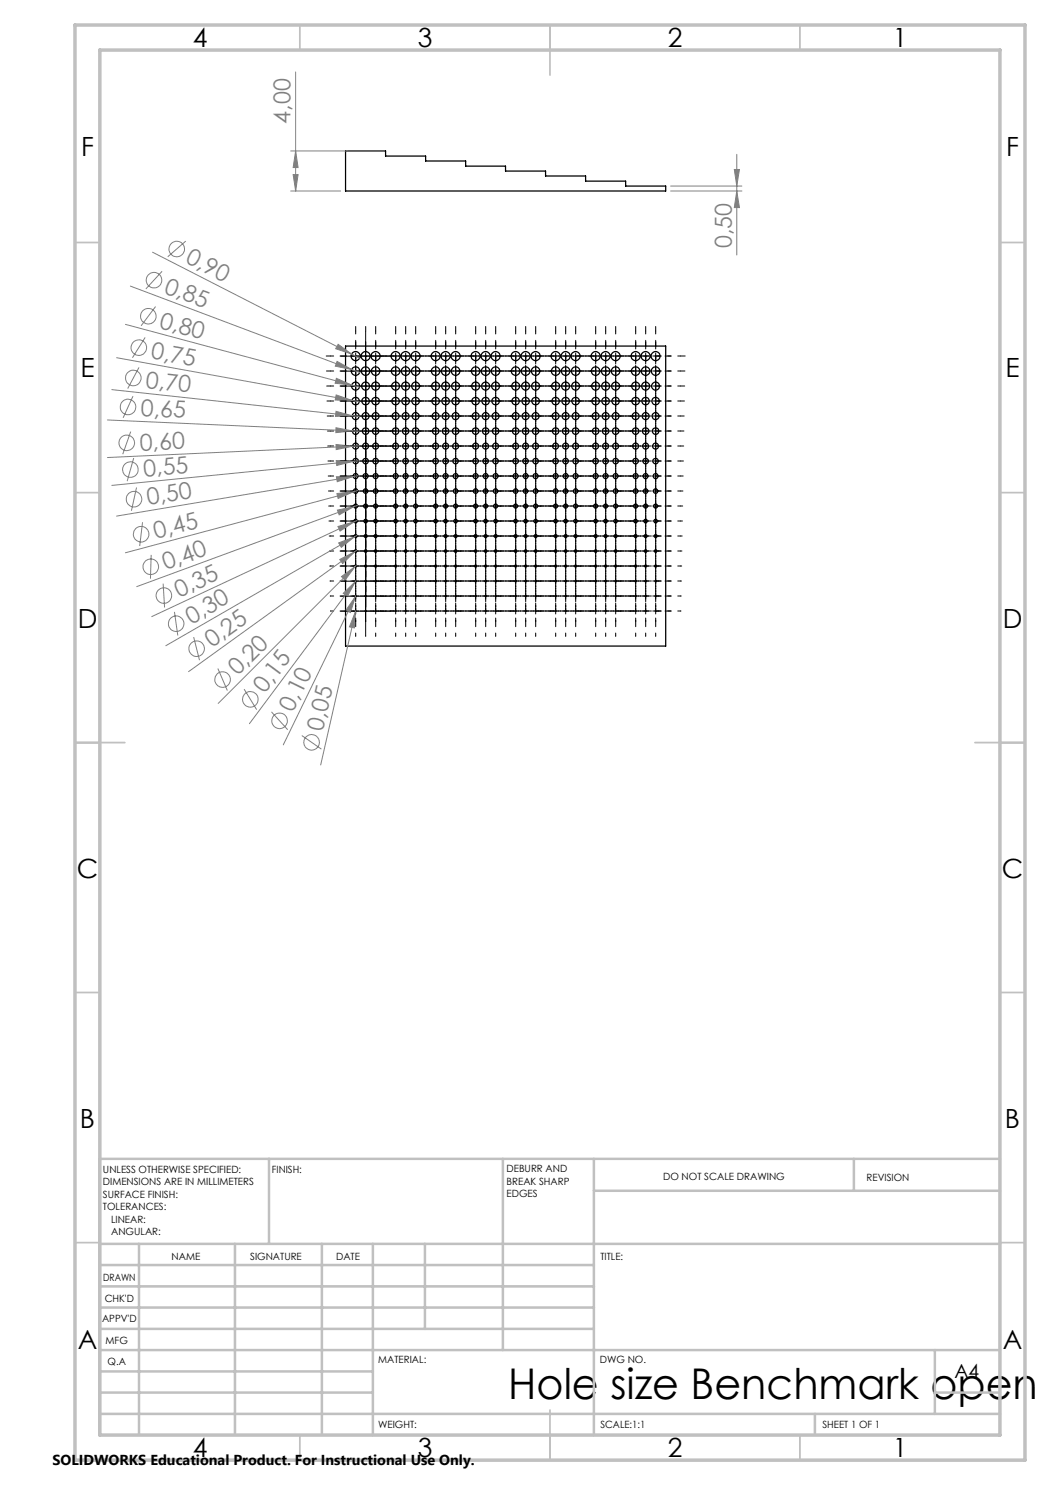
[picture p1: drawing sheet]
<svg xmlns="http://www.w3.org/2000/svg" width="210mm" height="297mm" viewBox="0 0 210 297" stroke-linecap="round" stroke-linejoin="round" font-family="sans-serif">
<defs><g id="words">
<text font-size="8.5" x="101.7" y="279.7">Hole size Benchmark open</text>
<g font-size="5.3">
<text x="38.5" y="9.5">4</text>
<text x="83.5" y="9.5">3</text>
<text x="133.6" y="9.5">2</text>
<text x="178.6" y="9.5">1</text>
<text x="16.2" y="31.3">F</text>
<text x="201.2" y="31.3">F</text>
<text x="16.1" y="75.5">E</text>
<text x="201.1" y="75.5">E</text>
<text x="15.5" y="125.5">D</text>
<text x="200.5" y="125.5">D</text>
<text x="15.4" y="175.5">C</text>
<text x="200.4" y="175.5">C</text>
<text x="16" y="225.5">B</text>
<text x="201" y="225.5">B</text>
<text x="15.5" y="269.8">A</text>
<text x="200.5" y="269.8">A</text>
<text x="38.5" y="291.5">4</text>
<text x="83.5" y="291.5">3</text>
<text x="133.6" y="291.5">2</text>
<text x="178.6" y="291.5">1</text>
</g>
<g font-size="4.7" fill="#808080">
<text x="58.1" y="24.7" transform="rotate(-90 58.1 24.7)">4,00</text>
<text x="36.9" y="52.5" transform="rotate(27 36.9 52.5)">0,90</text>
<text x="146.4" y="49.7" transform="rotate(-90 146.4 49.7)">0,50</text>
<text x="32.6" y="58.5" transform="rotate(21 32.6 58.5)">0,85</text>
<text x="31.7" y="65.5" transform="rotate(15 31.7 65.5)">0,80</text>
<text x="30" y="71.7" transform="rotate(10 30 71.7)">0,75</text>
<text x="29" y="77.6" transform="rotate(6 29 77.6)">0,70</text>
<text x="28.1" y="83.2" transform="rotate(3 28.1 83.2)">0,65</text>
<text x="28" y="90.1" transform="rotate(-3 28 90.1)">0,60</text>
<text x="28.8" y="95.3" transform="rotate(-6 28.8 95.3)">0,55</text>
<text x="29.6" y="101.1" transform="rotate(-10 29.6 101.1)">0,50</text>
<text x="31.2" y="107.8" transform="rotate(-15 31.2 107.8)">0,45</text>
<text x="33.2" y="114.1" transform="rotate(-20 33.2 114.1)">0,40</text>
<text x="35.8" y="119.6" transform="rotate(-25 35.8 119.6)">0,35</text>
<text x="38.3" y="124.9" transform="rotate(-30 38.3 124.9)">0,30</text>
<text x="42.4" y="129.6" transform="rotate(-36 42.4 129.6)">0,25</text>
<text x="47.6" y="135.3" transform="rotate(-45 47.6 135.3)">0,20</text>
<text x="53" y="138.8" transform="rotate(-53 53 138.8)">0,15</text>
<text x="58.6" y="142.6" transform="rotate(-64 58.6 142.6)">0,10</text>
<text x="64.6" y="146.3" transform="rotate(-77 64.6 146.3)">0,05</text>
</g>
<text font-size="3.9" x="190.9" y="275.5">A4</text>
<text font-size="2.9" x="10.5" y="292.9">SOLIDWORKS Educational Product. For Instructional Use Only.</text>
<g font-size="2">
<text x="20.6" y="234.6">UNLESS OTHERWISE SPECIFIED:</text>
<text x="20.6" y="237.1">DIMENSIONS ARE IN MILLIMETERS</text>
<text x="20.6" y="239.6">SURFACE FINISH:</text>
<text x="54.4" y="234.6">FINISH:</text>
<text x="101.3" y="234.5">DEBURR AND</text>
<text x="101.3" y="237">BREAK SHARP</text>
<text x="101.3" y="239.5">EDGES</text>
<text x="132.6" y="236">DO NOT SCALE DRAWING</text>
<text x="173.3" y="236.2">REVISION</text>
<text x="20.6" y="242.1">TOLERANCES:</text>
<text x="22.2" y="244.6">LINEAR:</text>
<text x="22.2" y="247.1">ANGULAR:</text>
<text x="34.3" y="252">NAME</text>
<text x="50" y="251.9">SIGNATURE</text>
<text x="67.2" y="251.9">DATE</text>
<text x="120.1" y="251.9">TITLE:</text>
<text x="20.6" y="256.1">DRAWN</text>
<text x="20.9" y="260.3">CHK'D</text>
<text x="20.4" y="264.4">APPV'D</text>
<text x="21.1" y="268.8">MFG</text>
<text x="21.5" y="273">Q.A</text>
<text x="75.6" y="272.5">MATERIAL:</text>
<text x="120" y="272.5">DWG NO.</text>
<text x="75.6" y="285.5">WEIGHT:</text>
<text x="120.1" y="285.6">SCALE:1:1</text>
<text x="164.5" y="285.6">SHEET 1 OF 1</text>
</g>
</g></defs>
<g fill="none" stroke="#000" stroke-width=".25">
<path d="M69.1 30.2h8v1h8v1h8v1h8v1h8v1h8v1h8v1h8v1h-64zM69.1 69.2h64v60h-64zM71.1 122.2h.1M73.1 122.2l.1 .1zM79.1 122.2l.1 .1zM81.1 122.2l.1 .1zM87.1 122.2l.1 .1zM91.1 122.2l.1 .1zM97.1 122.2h.1M99.1 122.2l.1 .1zM103.1 122.2h.1zM105.1 122.2l.1 .1z"/>
<path d="M107.1 122.2l.1 .1zM111.1 122.2l.1 .1zM113.1 122.2l.1 .1zM119.1 122.2l.1 .1zM123.1 122.2h.1M129.1 122.2h.1zM131.1 122.2l.1 .1z"/>
<circle cx="71.1" cy="77.2" r=".81"/>
<circle cx="71.1" cy="74.2" r=".86"/>
<circle cx="71.1" cy="71.2" r=".91"/>
<circle cx="73.1" cy="74.2" r=".85"/>
<circle cx="73.1" cy="77.2" r=".81"/>
<circle cx="73.1" cy="71.2" r=".91"/>
<circle cx="75.1" cy="71.2" r=".92"/>
<circle cx="75.1" cy="74.2" r=".85"/>
<circle cx="75.1" cy="77.2" r=".81"/>
<circle cx="79.1" cy="77.2" r=".81"/>
<circle cx="79.1" cy="74.2" r=".86"/>
<circle cx="79.1" cy="71.2" r=".91"/>
<circle cx="81.1" cy="71.2" r=".92"/>
<circle cx="81.1" cy="74.2" r=".85"/>
<circle cx="81.1" cy="77.2" r=".81"/>
<circle cx="83.1" cy="71.2" r=".91"/>
<circle cx="83.1" cy="77.2" r=".8"/>
<circle cx="83.1" cy="74.2" r=".85"/>
<circle cx="87.1" cy="74.2" r=".85"/>
<circle cx="87.1" cy="77.2" r=".81"/>
<circle cx="87.1" cy="71.2" r=".91"/>
<circle cx="89.1" cy="71.2" r=".91"/>
<circle cx="89.1" cy="77.2" r=".8"/>
<circle cx="89.1" cy="74.2" r=".85"/>
<circle cx="91.1" cy="77.2" r=".81"/>
<circle cx="91.1" cy="74.2" r=".86"/>
<circle cx="91.1" cy="71.2" r=".91"/>
<circle cx="95.1" cy="71.2" r=".91"/>
<circle cx="95.1" cy="74.2" r=".85"/>
<circle cx="95.1" cy="77.2" r=".81"/>
<circle cx="97.1" cy="77.2" r=".81"/>
<circle cx="97.1" cy="74.2" r=".86"/>
<circle cx="97.1" cy="71.2" r=".91"/>
<circle cx="99.1" cy="74.2" r=".85"/>
<circle cx="99.1" cy="77.2" r=".81"/>
<circle cx="99.1" cy="71.2" r=".91"/>
<circle cx="103.1" cy="74.2" r=".86"/>
<circle cx="103.1" cy="71.2" r=".91"/>
<circle cx="103.1" cy="77.2" r=".8"/>
<circle cx="105.1" cy="77.2" r=".81"/>
<circle cx="105.1" cy="74.2" r=".86"/>
<circle cx="105.1" cy="71.2" r=".91"/>
<circle cx="107.1" cy="71.2" r=".92"/>
<circle cx="107.1" cy="74.2" r=".85"/>
<circle cx="107.1" cy="77.2" r=".81"/>
<circle cx="111.1" cy="77.2" r=".81"/>
<circle cx="111.1" cy="74.2" r=".86"/>
<circle cx="111.1" cy="71.2" r=".91"/>
<circle cx="113.1" cy="74.2" r=".85"/>
<circle cx="113.1" cy="77.2" r=".81"/>
<circle cx="113.1" cy="71.2" r=".91"/>
<circle cx="115.1" cy="71.2" r=".91"/>
<circle cx="115.1" cy="77.2" r=".8"/>
<circle cx="115.1" cy="74.2" r=".85"/>
<circle cx="119.1" cy="74.2" r=".85"/>
<circle cx="119.1" cy="77.2" r=".81"/>
<circle cx="119.1" cy="71.2" r=".91"/>
<circle cx="121.1" cy="71.2" r=".91"/>
<circle cx="121.1" cy="74.2" r=".85"/>
<circle cx="121.1" cy="77.2" r=".81"/>
<circle cx="123.1" cy="77.2" r=".81"/>
<circle cx="123.1" cy="74.2" r=".86"/>
<circle cx="123.1" cy="71.2" r=".91"/>
<circle cx="127.1" cy="71.2" r=".92"/>
<circle cx="127.1" cy="74.2" r=".85"/>
<circle cx="127.1" cy="77.2" r=".81"/>
<circle cx="129.1" cy="74.2" r=".86"/>
<circle cx="129.1" cy="71.2" r=".91"/>
<circle cx="129.1" cy="77.2" r=".8"/>
<circle cx="131.1" cy="77.2" r=".81"/>
<circle cx="131.1" cy="74.2" r=".86"/>
<circle cx="131.1" cy="71.2" r=".91"/>
<circle cx="71.1" cy="83.2" r=".7"/>
<circle cx="71.1" cy="95.2" r=".49"/>
<circle cx="71.1" cy="98.2" r=".44"/>
<circle cx="71.1" cy="89.2" r=".61"/>
<circle cx="71.1" cy="80.2" r=".74"/>
<circle cx="71.1" cy="86.2" r=".64"/>
<circle cx="71.1" cy="92.2" r=".55"/>
<circle cx="73.1" cy="98.2" r=".45"/>
<circle cx="73.1" cy="92.2" r=".55"/>
<circle cx="73.1" cy="95.2" r=".5"/>
<circle cx="73.1" cy="80.2" r=".75"/>
<circle cx="73.1" cy="89.2" r=".6"/>
<circle cx="73.1" cy="86.2" r=".65"/>
<circle cx="73.1" cy="83.2" r=".7"/>
<circle cx="75.1" cy="86.2" r=".64"/>
<circle cx="75.1" cy="98.2" r=".45"/>
<circle cx="75.1" cy="95.2" r=".5"/>
<circle cx="75.1" cy="83.2" r=".71"/>
<circle cx="75.1" cy="92.2" r=".55"/>
<circle cx="75.1" cy="80.2" r=".75"/>
<circle cx="75.1" cy="89.2" r=".6"/>
<circle cx="79.1" cy="92.2" r=".55"/>
<circle cx="79.1" cy="80.2" r=".75"/>
<circle cx="79.1" cy="89.2" r=".6"/>
<circle cx="79.1" cy="86.2" r=".65"/>
<circle cx="79.1" cy="98.2" r=".44"/>
<circle cx="79.1" cy="83.2" r=".7"/>
<circle cx="79.1" cy="95.2" r=".49"/>
<circle cx="81.1" cy="86.2" r=".64"/>
<circle cx="81.1" cy="98.2" r=".45"/>
<circle cx="81.1" cy="95.2" r=".5"/>
<circle cx="81.1" cy="83.2" r=".71"/>
<circle cx="81.1" cy="92.2" r=".55"/>
<circle cx="81.1" cy="80.2" r=".75"/>
<circle cx="81.1" cy="89.2" r=".6"/>
<circle cx="83.1" cy="98.2" r=".44"/>
<circle cx="83.1" cy="95.2" r=".49"/>
<circle cx="83.1" cy="83.2" r=".7"/>
<circle cx="83.1" cy="80.2" r=".74"/>
<circle cx="83.1" cy="86.2" r=".64"/>
<circle cx="83.1" cy="92.2" r=".55"/>
<circle cx="83.1" cy="89.2" r=".6"/>
<circle cx="87.1" cy="98.2" r=".45"/>
<circle cx="87.1" cy="83.2" r=".71"/>
<circle cx="87.1" cy="95.2" r=".5"/>
<circle cx="87.1" cy="92.2" r=".55"/>
<circle cx="87.1" cy="80.2" r=".75"/>
<circle cx="87.1" cy="89.2" r=".6"/>
<circle cx="87.1" cy="86.2" r=".65"/>
<circle cx="89.1" cy="98.2" r=".44"/>
<circle cx="89.1" cy="83.2" r=".7"/>
<circle cx="89.1" cy="80.2" r=".74"/>
<circle cx="89.1" cy="86.2" r=".64"/>
<circle cx="89.1" cy="92.2" r=".55"/>
<circle cx="89.1" cy="95.2" r=".5"/>
<circle cx="89.1" cy="89.2" r=".6"/>
<circle cx="91.1" cy="92.2" r=".55"/>
<circle cx="91.1" cy="86.2" r=".65"/>
<circle cx="91.1" cy="83.2" r=".7"/>
<circle cx="91.1" cy="95.2" r=".49"/>
<circle cx="91.1" cy="98.2" r=".44"/>
<circle cx="91.1" cy="89.2" r=".61"/>
<circle cx="91.1" cy="80.2" r=".74"/>
<circle cx="95.1" cy="80.2" r=".74"/>
<circle cx="95.1" cy="86.2" r=".64"/>
<circle cx="95.1" cy="98.2" r=".45"/>
<circle cx="95.1" cy="92.2" r=".55"/>
<circle cx="95.1" cy="83.2" r=".71"/>
<circle cx="95.1" cy="95.2" r=".5"/>
<circle cx="95.1" cy="89.2" r=".6"/>
<circle cx="97.1" cy="83.2" r=".7"/>
<circle cx="97.1" cy="95.2" r=".49"/>
<circle cx="97.1" cy="98.2" r=".44"/>
<circle cx="97.1" cy="89.2" r=".61"/>
<circle cx="97.1" cy="80.2" r=".74"/>
<circle cx="97.1" cy="86.2" r=".64"/>
<circle cx="97.1" cy="92.2" r=".55"/>
<circle cx="99.1" cy="98.2" r=".45"/>
<circle cx="99.1" cy="92.2" r=".55"/>
<circle cx="99.1" cy="95.2" r=".5"/>
<circle cx="99.1" cy="80.2" r=".75"/>
<circle cx="99.1" cy="89.2" r=".6"/>
<circle cx="99.1" cy="86.2" r=".65"/>
<circle cx="99.1" cy="83.2" r=".7"/>
<circle cx="103.1" cy="95.2" r=".49"/>
<circle cx="103.1" cy="83.2" r=".7"/>
<circle cx="103.1" cy="98.2" r=".44"/>
<circle cx="103.1" cy="80.2" r=".74"/>
<circle cx="103.1" cy="86.2" r=".64"/>
<circle cx="103.1" cy="92.2" r=".55"/>
<circle cx="103.1" cy="89.2" r=".6"/>
<circle cx="105.1" cy="92.2" r=".55"/>
<circle cx="105.1" cy="89.2" r=".6"/>
<circle cx="105.1" cy="86.2" r=".65"/>
<circle cx="105.1" cy="98.2" r=".44"/>
<circle cx="105.1" cy="95.2" r=".49"/>
<circle cx="105.1" cy="83.2" r=".7"/>
<circle cx="105.1" cy="80.2" r=".74"/>
<circle cx="107.1" cy="86.2" r=".64"/>
<circle cx="107.1" cy="98.2" r=".45"/>
<circle cx="107.1" cy="92.2" r=".55"/>
<circle cx="107.1" cy="83.2" r=".71"/>
<circle cx="107.1" cy="95.2" r=".5"/>
<circle cx="107.1" cy="80.2" r=".75"/>
<circle cx="107.1" cy="89.2" r=".6"/>
<circle cx="111.1" cy="92.2" r=".55"/>
<circle cx="111.1" cy="89.2" r=".6"/>
<circle cx="111.1" cy="86.2" r=".65"/>
<circle cx="111.1" cy="98.2" r=".44"/>
<circle cx="111.1" cy="95.2" r=".49"/>
<circle cx="111.1" cy="83.2" r=".7"/>
<circle cx="111.1" cy="80.2" r=".74"/>
<circle cx="113.1" cy="98.2" r=".45"/>
<circle cx="113.1" cy="92.2" r=".55"/>
<circle cx="113.1" cy="83.2" r=".71"/>
<circle cx="113.1" cy="95.2" r=".5"/>
<circle cx="113.1" cy="80.2" r=".75"/>
<circle cx="113.1" cy="89.2" r=".6"/>
<circle cx="113.1" cy="86.2" r=".65"/>
<circle cx="115.1" cy="98.2" r=".44"/>
<circle cx="115.1" cy="83.2" r=".7"/>
<circle cx="115.1" cy="80.2" r=".74"/>
<circle cx="115.1" cy="86.2" r=".64"/>
<circle cx="115.1" cy="95.2" r=".5"/>
<circle cx="115.1" cy="92.2" r=".55"/>
<circle cx="115.1" cy="89.2" r=".6"/>
<circle cx="119.1" cy="98.2" r=".45"/>
<circle cx="119.1" cy="95.2" r=".5"/>
<circle cx="119.1" cy="92.2" r=".55"/>
<circle cx="119.1" cy="80.2" r=".75"/>
<circle cx="119.1" cy="89.2" r=".6"/>
<circle cx="119.1" cy="86.2" r=".65"/>
<circle cx="119.1" cy="83.2" r=".7"/>
<circle cx="121.1" cy="80.2" r=".74"/>
<circle cx="121.1" cy="86.2" r=".64"/>
<circle cx="121.1" cy="98.2" r=".45"/>
<circle cx="121.1" cy="83.2" r=".71"/>
<circle cx="121.1" cy="95.2" r=".5"/>
<circle cx="121.1" cy="92.2" r=".55"/>
<circle cx="121.1" cy="89.2" r=".6"/>
<circle cx="123.1" cy="83.2" r=".7"/>
<circle cx="123.1" cy="95.2" r=".49"/>
<circle cx="123.1" cy="98.2" r=".44"/>
<circle cx="123.1" cy="80.2" r=".74"/>
<circle cx="123.1" cy="86.2" r=".64"/>
<circle cx="123.1" cy="92.2" r=".55"/>
<circle cx="123.1" cy="89.2" r=".6"/>
<circle cx="127.1" cy="86.2" r=".64"/>
<circle cx="127.1" cy="98.2" r=".45"/>
<circle cx="127.1" cy="95.2" r=".5"/>
<circle cx="127.1" cy="83.2" r=".71"/>
<circle cx="127.1" cy="92.2" r=".55"/>
<circle cx="127.1" cy="80.2" r=".75"/>
<circle cx="127.1" cy="89.2" r=".6"/>
<circle cx="129.1" cy="95.2" r=".49"/>
<circle cx="129.1" cy="83.2" r=".7"/>
<circle cx="129.1" cy="98.2" r=".44"/>
<circle cx="129.1" cy="80.2" r=".74"/>
<circle cx="129.1" cy="86.2" r=".64"/>
<circle cx="129.1" cy="92.2" r=".55"/>
<circle cx="129.1" cy="89.2" r=".6"/>
<circle cx="131.1" cy="92.2" r=".55"/>
<circle cx="131.1" cy="89.2" r=".6"/>
<circle cx="131.1" cy="86.2" r=".65"/>
<circle cx="131.1" cy="83.2" r=".7"/>
<circle cx="131.1" cy="95.2" r=".49"/>
<circle cx="131.1" cy="98.2" r=".44"/>
<circle cx="131.1" cy="80.2" r=".74"/>
<circle cx="71.1" cy="107.2" r=".3"/>
<circle cx="71.1" cy="119.2" r=".11"/>
<circle cx="71.1" cy="113.2" r=".19"/>
<circle cx="71.1" cy="104.2" r=".35"/>
<circle cx="71.1" cy="101.2" r=".39"/>
<circle cx="71.1" cy="116.2" r=".16"/>
<circle cx="71.1" cy="110.2" r=".25"/>
<circle cx="73.1" cy="101.2" r=".4"/>
<circle cx="73.1" cy="110.2" r=".25"/>
<circle cx="73.1" cy="107.2" r=".3"/>
<circle cx="73.1" cy="119.2" r=".11"/>
<circle cx="73.1" cy="113.2" r=".19"/>
<circle cx="73.1" cy="104.2" r=".35"/>
<circle cx="73.1" cy="116.2" r=".16"/>
<circle cx="75.1" cy="113.2" r=".19"/>
<circle cx="75.1" cy="104.2" r=".35"/>
<circle cx="75.1" cy="101.2" r=".39"/>
<circle cx="75.1" cy="110.2" r=".25"/>
<circle cx="75.1" cy="107.2" r=".29"/>
<circle cx="75.1" cy="119.2" r=".1"/>
<circle cx="75.1" cy="116.2" r=".15"/>
<circle cx="79.1" cy="101.2" r=".4"/>
<circle cx="79.1" cy="110.2" r=".25"/>
<circle cx="79.1" cy="107.2" r=".3"/>
<circle cx="79.1" cy="119.2" r=".11"/>
<circle cx="79.1" cy="113.2" r=".19"/>
<circle cx="79.1" cy="104.2" r=".35"/>
<circle cx="79.1" cy="116.2" r=".16"/>
<circle cx="81.1" cy="113.2" r=".2"/>
<circle cx="81.1" cy="104.2" r=".36"/>
<circle cx="81.1" cy="101.2" r=".4"/>
<circle cx="81.1" cy="110.2" r=".25"/>
<circle cx="81.1" cy="107.2" r=".3"/>
<circle cx="81.1" cy="119.2" r=".1"/>
<circle cx="81.1" cy="116.2" r=".16"/>
<circle cx="83.1" cy="107.2" r=".3"/>
<circle cx="83.1" cy="113.2" r=".19"/>
<circle cx="83.1" cy="104.2" r=".35"/>
<circle cx="83.1" cy="101.2" r=".39"/>
<circle cx="83.1" cy="119.2" r=".11"/>
<circle cx="83.1" cy="116.2" r=".16"/>
<circle cx="83.1" cy="110.2" r=".25"/>
<circle cx="87.1" cy="113.2" r=".2"/>
<circle cx="87.1" cy="104.2" r=".36"/>
<circle cx="87.1" cy="101.2" r=".4"/>
<circle cx="87.1" cy="110.2" r=".25"/>
<circle cx="87.1" cy="107.2" r=".3"/>
<circle cx="87.1" cy="119.2" r=".11"/>
<circle cx="87.1" cy="116.2" r=".16"/>
<circle cx="89.1" cy="107.2" r=".3"/>
<circle cx="89.1" cy="113.2" r=".19"/>
<circle cx="89.1" cy="104.2" r=".35"/>
<circle cx="89.1" cy="101.2" r=".39"/>
<circle cx="89.1" cy="119.2" r=".11"/>
<circle cx="89.1" cy="116.2" r=".16"/>
<circle cx="89.1" cy="110.2" r=".25"/>
<circle cx="91.1" cy="110.2" r=".25"/>
<circle cx="91.1" cy="107.2" r=".3"/>
<circle cx="91.1" cy="119.2" r=".11"/>
<circle cx="91.1" cy="113.2" r=".19"/>
<circle cx="91.1" cy="104.2" r=".35"/>
<circle cx="91.1" cy="101.2" r=".39"/>
<circle cx="91.1" cy="116.2" r=".16"/>
<circle cx="95.1" cy="113.2" r=".19"/>
<circle cx="95.1" cy="104.2" r=".35"/>
<circle cx="95.1" cy="101.2" r=".39"/>
<circle cx="95.1" cy="119.2" r=".11"/>
<circle cx="95.1" cy="116.2" r=".16"/>
<circle cx="95.1" cy="110.2" r=".25"/>
<circle cx="95.1" cy="107.2" r=".29"/>
<circle cx="97.1" cy="107.2" r=".3"/>
<circle cx="97.1" cy="119.2" r=".11"/>
<circle cx="97.1" cy="113.2" r=".19"/>
<circle cx="97.1" cy="104.2" r=".35"/>
<circle cx="97.1" cy="101.2" r=".39"/>
<circle cx="97.1" cy="116.2" r=".16"/>
<circle cx="97.1" cy="110.2" r=".25"/>
<circle cx="99.1" cy="101.2" r=".4"/>
<circle cx="99.1" cy="110.2" r=".25"/>
<circle cx="99.1" cy="107.2" r=".3"/>
<circle cx="99.1" cy="119.2" r=".11"/>
<circle cx="99.1" cy="113.2" r=".19"/>
<circle cx="99.1" cy="104.2" r=".35"/>
<circle cx="99.1" cy="116.2" r=".16"/>
<circle cx="103.1" cy="107.2" r=".3"/>
<circle cx="103.1" cy="113.2" r=".19"/>
<circle cx="103.1" cy="104.2" r=".35"/>
<circle cx="103.1" cy="101.2" r=".39"/>
<circle cx="103.1" cy="119.2" r=".11"/>
<circle cx="103.1" cy="116.2" r=".16"/>
<circle cx="103.1" cy="110.2" r=".25"/>
<circle cx="105.1" cy="101.2" r=".4"/>
<circle cx="105.1" cy="110.2" r=".25"/>
<circle cx="105.1" cy="107.2" r=".3"/>
<circle cx="105.1" cy="119.2" r=".11"/>
<circle cx="105.1" cy="113.2" r=".19"/>
<circle cx="105.1" cy="104.2" r=".35"/>
<circle cx="105.1" cy="116.2" r=".16"/>
<circle cx="107.1" cy="113.2" r=".2"/>
<circle cx="107.1" cy="104.2" r=".36"/>
<circle cx="107.1" cy="101.2" r=".4"/>
<circle cx="107.1" cy="110.2" r=".25"/>
<circle cx="107.1" cy="107.2" r=".3"/>
<circle cx="107.1" cy="119.2" r=".1"/>
<circle cx="107.1" cy="116.2" r=".16"/>
<circle cx="111.1" cy="101.2" r=".4"/>
<circle cx="111.1" cy="110.2" r=".25"/>
<circle cx="111.1" cy="107.2" r=".3"/>
<circle cx="111.1" cy="119.2" r=".11"/>
<circle cx="111.1" cy="113.2" r=".19"/>
<circle cx="111.1" cy="104.2" r=".35"/>
<circle cx="111.1" cy="116.2" r=".16"/>
<circle cx="113.1" cy="113.2" r=".2"/>
<circle cx="113.1" cy="104.2" r=".36"/>
<circle cx="113.1" cy="101.2" r=".4"/>
<circle cx="113.1" cy="110.2" r=".25"/>
<circle cx="113.1" cy="107.2" r=".3"/>
<circle cx="113.1" cy="119.2" r=".11"/>
<circle cx="113.1" cy="116.2" r=".16"/>
<circle cx="115.1" cy="107.2" r=".3"/>
<circle cx="115.1" cy="113.2" r=".19"/>
<circle cx="115.1" cy="104.2" r=".35"/>
<circle cx="115.1" cy="101.2" r=".39"/>
<circle cx="115.1" cy="119.2" r=".11"/>
<circle cx="115.1" cy="116.2" r=".16"/>
<circle cx="115.1" cy="110.2" r=".25"/>
<circle cx="119.1" cy="113.2" r=".2"/>
<circle cx="119.1" cy="101.2" r=".4"/>
<circle cx="119.1" cy="110.2" r=".25"/>
<circle cx="119.1" cy="107.2" r=".3"/>
<circle cx="119.1" cy="119.2" r=".11"/>
<circle cx="119.1" cy="104.2" r=".35"/>
<circle cx="119.1" cy="116.2" r=".16"/>
<circle cx="121.1" cy="113.2" r=".19"/>
<circle cx="121.1" cy="104.2" r=".35"/>
<circle cx="121.1" cy="101.2" r=".39"/>
<circle cx="121.1" cy="119.2" r=".11"/>
<circle cx="121.1" cy="116.2" r=".16"/>
<circle cx="121.1" cy="110.2" r=".25"/>
<circle cx="121.1" cy="107.2" r=".29"/>
<circle cx="123.1" cy="107.2" r=".3"/>
<circle cx="123.1" cy="119.2" r=".11"/>
<circle cx="123.1" cy="113.2" r=".19"/>
<circle cx="123.1" cy="104.2" r=".35"/>
<circle cx="123.1" cy="101.2" r=".39"/>
<circle cx="123.1" cy="116.2" r=".16"/>
<circle cx="123.1" cy="110.2" r=".25"/>
<circle cx="127.1" cy="113.2" r=".19"/>
<circle cx="127.1" cy="104.2" r=".35"/>
<circle cx="127.1" cy="101.2" r=".39"/>
<circle cx="127.1" cy="110.2" r=".25"/>
<circle cx="127.1" cy="107.2" r=".29"/>
<circle cx="127.1" cy="119.2" r=".1"/>
<circle cx="127.1" cy="116.2" r=".15"/>
<circle cx="129.1" cy="107.2" r=".3"/>
<circle cx="129.1" cy="113.2" r=".19"/>
<circle cx="129.1" cy="104.2" r=".35"/>
<circle cx="129.1" cy="101.2" r=".39"/>
<circle cx="129.1" cy="119.2" r=".11"/>
<circle cx="129.1" cy="116.2" r=".16"/>
<circle cx="129.1" cy="110.2" r=".25"/>
<circle cx="131.1" cy="101.2" r=".4"/>
<circle cx="131.1" cy="110.2" r=".25"/>
<circle cx="131.1" cy="107.2" r=".3"/>
<circle cx="131.1" cy="119.2" r=".11"/>
<circle cx="131.1" cy="113.2" r=".19"/>
<circle cx="131.1" cy="104.2" r=".35"/>
<circle cx="131.1" cy="116.2" r=".16"/>
<circle cx="75.1" cy="122.2" r=".06"/>
<circle cx="83.1" cy="122.2" r=".06"/>
<circle cx="89.1" cy="122.2" r=".06"/>
<circle cx="95.1" cy="122.2" r=".06"/>
<circle cx="115.1" cy="122.2" r=".06"/>
<circle cx="121.1" cy="122.2" r=".06"/>
<circle cx="127.1" cy="122.2" r=".06"/>
</g>
<g fill="none" stroke="#808080" stroke-width=".2">
<path d="M59.1 14.4v23.8M58.1 38.2h10M58.1 30.2h11.5M58.6 34.9h1l-.5 3.3zM59.1 30.2l.5 3.3h-1zM134.1 38.2h14.3M134.1 37.2h14.3M146.9 33.9h1l-.5 3.3zM147.4 38.2l.5 3.3h-1zM147.4 30.9v20.1M26.1 57.2l45.8 17.3M30.5 50.4l39.8 20.4"/>
<path d="M32.4 54.3l-3.2 3.5M37.1 48.2l-3.6 3.2M22.4 77.9l48 5.2M23.3 71.5l47.1 8.6M25.1 64.9l45.2 12.1M26.6 79.2l-2 4.4M27.8 73.5l-2.3 4.2M29 67.5l-2.5 4M31.1 61.3l-2.9 3.9M67.2 79l3.2 1.1-3.4-.1zM67.3 75.7l3 1.3-3.3-.3zM67.4 72.3l2.9 1.6-3.2-.7z"/>
<path d="M67.6 68.9l2.7 1.9-3.2-1.1zM70.3 70.8l1.6 .8M70.3 77l1.6 .4M21.5 84l49 2.2M26.1 86.3l-1.5 4.5M26.7 91.6l-1.3 4.6M27.3 97.5l-1 4.7M67.2 88.9l3.3 .3-3.3 .7zM67.2 85.5l3.3 .7-3.3 .3zM67.2 82.3l3.2 .8-3.3 .2zM67.2 92.1l3.4 .2-3.3 .8zM67.3 95.4l3.3-.1-3.1 1z"/>
<path d="M67.4 98.7l3.3-.3-3.1 1.3zM70.4 80.1l1.5 .3M70.4 83.1l1.4 .2M70.5 86.2l1.3 .1M70.5 89.2l-49 2.3M70.6 92.3l-48.2 4.8M70.6 95.3l-47.3 7.9M70.7 98.4l-45.6 12.2M71.5 98.1l-.8 .3M71.6 95.1l-1 .2M71.7 92.2l-1.1 .1M71.7 89.2h-1.2"/>
<path d="M28.5 104.5l-.6 4.7M30.2 111l-.1 4.7M32.6 116.7l.3 4.8M67.5 102l3.2-.7-2.9 1.7zM67.6 105.3l3.2-.9-2.8 1.8zM67.7 108.6l3.2-1.2-2.6 2.1zM67.9 111.9l3-1.5-2.4 2.3zM68.3 115.3l2.7-2-2 2.8zM68.7 118.7l2.3-2.4-1.5 3zM70.7 101.3l-43.4 16M70.8 104.4l-40.5 18.9M70.9 107.4l-37.7 21.7"/>
<path d="M70.9 110.4l-33.2 23.9M71 116.3l-21.1 28.4M71.1 119.3l-1 3.2-.9-.4zM71.1 119.3l-14.4 29.7M71.2 119.1l-.1 .2M71.2 116.1l-.2 .2M71.3 113.1l-27.7 27.6M71.3 110.1l-.4 .3M71.4 107.1l-.5 .3M71.4 104.1l-.6 .3M71.5 101.1l-.8 .2M34.9 122.4l.7 4.7"/>
<path d="M38.7 127.4l1.2 4.6M43.6 133.7l1.9 4.4M48.8 137.8l2.5 4.1M71.1 122.3l-.2 3.3-1-.2zM71.1 122.3l-7 30.7M71.1 122.2v.1M54.3 142.4l3.2 3.5M60.4 147.1l3.9 2.7"/>
<circle cx="30.8" cy="56" r="1.55"/>
<circle cx="35.3" cy="49.8" r="1.55"/>
<circle cx="26.7" cy="75.6" r="1.55"/>
<circle cx="27.8" cy="69.5" r="1.55"/>
<circle cx="29.7" cy="63.3" r="1.57"/>
<circle cx="25.4" cy="88.6" r="1.56"/>
<circle cx="25.6" cy="81.4" r="1.57"/>
<circle cx="26.1" cy="93.9" r="1.55"/>
<circle cx="26.8" cy="99.8" r="1.55"/>
<circle cx="28.2" cy="106.8" r="1.56"/>
<circle cx="30.2" cy="113.4" r="1.55"/>
<circle cx="32.8" cy="119.1" r="1.55"/>
<circle cx="35.2" cy="124.7" r="1.56"/>
<circle cx="39.3" cy="129.7" r="1.57"/>
<circle cx="44.5" cy="135.9" r="1.55"/>
<circle cx="50.1" cy="139.9" r="1.56"/>
<circle cx="55.9" cy="144.2" r="1.55"/>
<circle cx="62.3" cy="148.5" r="1.55"/>
</g>
<g fill="none" stroke="#000" stroke-width=".2" stroke-dasharray="15.2 1.3 1.3 1.3">
<path d="M66.1 71.2h-.9M66.1 77.2h-.8M66.1 74.2h-.8M71.1 66.2v-.9M71.1 76.2v.9M71.1 78.2v-.7M71.1 75.2v-.7M71.1 72.2v-.8M71.1 69.2v-.8M71.1 79.2v.9M73.1 66.2v-.9M73.1 76.2v.9"/>
<path d="M73.1 78.2v-.7M73.1 75.2v-.7M73.1 72.2v-.8M73.1 69.2v-.8M73.1 79.2v.9M75.1 66.2v-.9M75.1 76.2v.9M75.1 78.2v-.7M75.1 75.2v-.7M75.1 72.2v-.8M75.1 69.2v-.8M75.1 79.2v.9"/>
<path d="M79.1 66.2v-.9M79.1 76.2v.9M79.1 78.2v-.7M79.1 75.2v-.7M79.1 72.2v-.8M79.1 69.2v-.8M79.1 79.2v.9M81.1 66.2v-.9M81.1 76.2v.9M81.1 78.2v-.7M81.1 75.2v-.7M81.1 72.2v-.8"/>
<path d="M81.1 69.2v-.8M81.1 79.2v.9M83.1 66.2v-.9M83.1 76.2v.9M83.1 78.2v-.7M83.1 75.2v-.7M83.1 72.2v-.8M83.1 69.2v-.8M83.1 79.2v.9M87.1 66.2v-.9M87.1 76.2v.9M87.1 78.2v-.7"/>
<path d="M87.1 75.2v-.7M87.1 72.2v-.8M87.1 69.2v-.8M87.1 79.2v.9M89.1 66.2v-.9M89.1 76.2v.9M89.1 78.2v-.7M89.1 75.2v-.7M89.1 72.2v-.8M89.1 69.2v-.8M89.1 79.2v.9M91.1 66.2v-.9"/>
<path d="M91.1 76.2v.9M91.1 78.2v-.7M91.1 75.2v-.7M91.1 72.2v-.8M91.1 69.2v-.8M91.1 79.2v.9M95.1 66.2v-.9M95.1 76.2v.9M95.1 78.2v-.7M95.1 75.2v-.7M95.1 72.2v-.8M95.1 69.2v-.8"/>
<path d="M95.1 79.2v.9M97.1 66.2v-.9M97.1 76.2v.9M97.1 78.2v-.7M97.1 75.2v-.7M97.1 72.2v-.8M97.1 69.2v-.8M97.1 79.2v.9M99.1 66.2v-.9M99.1 76.2v.9M99.1 78.2v-.7M99.1 75.2v-.7"/>
<path d="M99.1 72.2v-.8M99.1 69.2v-.8M99.1 79.2v.9M103.1 66.2v-.9M103.1 76.2v.9M103.1 78.2v-.7M103.1 75.2v-.7M103.1 72.2v-.8M103.1 69.2v-.8M103.1 79.2v.9M105.1 66.2v-.9M105.1 76.2v.9"/>
<path d="M105.1 78.2v-.7M105.1 75.2v-.7M105.1 72.2v-.8M105.1 69.2v-.8M105.1 79.2v.9M107.1 66.2v-.9M107.1 76.2v.9M107.1 78.2v-.7M107.1 75.2v-.7M107.1 72.2v-.8M107.1 69.2v-.8M107.1 79.2v.9"/>
<path d="M111.1 66.2v-.9M111.1 76.2v.9M111.1 78.2v-.7M111.1 75.2v-.7M111.1 72.2v-.8M111.1 69.2v-.8M111.1 79.2v.9M113.1 66.2v-.9M113.1 76.2v.9M113.1 78.2v-.7M113.1 75.2v-.7M113.1 72.2v-.8"/>
<path d="M113.1 69.2v-.8M113.1 79.2v.9M115.1 66.2v-.9M115.1 76.2v.9M115.1 78.2v-.7M115.1 75.2v-.7M115.1 72.2v-.8M115.1 69.2v-.8M115.1 79.2v.9M119.1 66.2v-.9M119.1 76.2v.9M119.1 78.2v-.7"/>
<path d="M119.1 75.2v-.7M119.1 72.2v-.8M119.1 69.2v-.8M119.1 79.2v.9M121.1 66.2v-.9M121.1 76.2v.9M121.1 78.2v-.7M121.1 75.2v-.7M121.1 72.2v-.8M121.1 69.2v-.8M121.1 79.2v.9M123.1 66.2v-.9"/>
<path d="M123.1 76.2v.9M123.1 78.2v-.7M123.1 75.2v-.7M123.1 72.2v-.8M123.1 69.2v-.8M123.1 79.2v.9M127.1 66.2v-.9M127.1 76.2v.9M127.1 78.2v-.7M127.1 75.2v-.7M127.1 72.2v-.8M127.1 69.2v-.8"/>
<path d="M127.1 79.2v.9M129.1 66.2v-.9M129.1 76.2v.9M129.1 78.2v-.7M129.1 75.2v-.7M129.1 72.2v-.8M129.1 69.2v-.8M129.1 79.2v.9M131.1 66.2v-.9M131.1 76.2v.9M131.1 78.2v-.7M131.1 75.2v-.7"/>
<path d="M131.1 72.2v-.8M131.1 69.2v-.8M131.1 79.2v.9M136.1 71.2h.9M136.1 77.2h.8M136.1 74.2h.9M66.1 98.2h-.4M66.1 95.2h-.5M66.1 92.2h-.5M66.1 89.2h-.6M66.1 86.2h-.6M66.1 83.2h-.7"/>
<path d="M66.1 80.2h-.7M71.1 99.2v-.3M71.1 96.2v-.4M71.1 93.2v-.4M71.1 90.2v-.5M71.1 87.2v-.5M71.1 97.2v.6M71.1 84.2v-.6M71.1 94.2v.6M71.1 81.2v-.6M71.1 91.2v.7M71.1 88.2v.7"/>
<path d="M71.1 85.2v.8M71.1 82.2v.8M73.1 99.2v-.3M73.1 96.2v-.4M73.1 93.2v-.4M73.1 90.2v-.5M73.1 87.2v-.5M73.1 97.2v.6M73.1 84.2v-.6M73.1 94.2v.6M73.1 81.2v-.6M73.1 91.2v.7"/>
<path d="M73.1 88.2v.7M73.1 85.2v.8M73.1 82.2v.8M75.1 99.2v-.3M75.1 96.2v-.4M75.1 93.2v-.4M75.1 90.2v-.5M75.1 87.2v-.5M75.1 97.2v.6M75.1 84.2v-.6M75.1 94.2v.6M75.1 81.2v-.6"/>
<path d="M75.1 91.2v.7M75.1 88.2v.7M75.1 85.2v.8M75.1 82.2v.8M79.1 99.2v-.3M79.1 96.2v-.4M79.1 93.2v-.4M79.1 90.2v-.5M79.1 87.2v-.5M79.1 97.2v.6M79.1 84.2v-.6M79.1 94.2v.6"/>
<path d="M79.1 81.2v-.6M79.1 91.2v.7M79.1 88.2v.7M79.1 85.2v.8M79.1 82.2v.8M81.1 99.2v-.3M81.1 96.2v-.4M81.1 93.2v-.4M81.1 90.2v-.5M81.1 87.2v-.5M81.1 97.2v.6M81.1 84.2v-.6"/>
<path d="M81.1 94.2v.6M81.1 81.2v-.6M81.1 91.2v.7M81.1 88.2v.7M81.1 85.2v.8M81.1 82.2v.8M83.1 99.2v-.3M83.1 96.2v-.4M83.1 93.2v-.4M83.1 90.2v-.5M83.1 87.2v-.5M83.1 97.2v.6"/>
<path d="M83.1 84.2v-.6M83.1 94.2v.6M83.1 81.2v-.6M83.1 91.2v.7M83.1 88.2v.7M83.1 85.2v.8M83.1 82.2v.8M87.1 99.2v-.3M87.1 96.2v-.4M87.1 93.2v-.4M87.1 90.2v-.5M87.1 87.2v-.5"/>
<path d="M87.1 97.2v.6M87.1 84.2v-.6M87.1 94.2v.6M87.1 81.2v-.6M87.1 91.2v.7M87.1 88.2v.7M87.1 85.2v.8M87.1 82.2v.8M89.1 99.2v-.3M89.1 96.2v-.4M89.1 93.2v-.4M89.1 90.2v-.5"/>
<path d="M89.1 87.2v-.5M89.1 97.2v.6M89.1 84.2v-.6M89.1 94.2v.6M89.1 81.2v-.6M89.1 91.2v.7M89.1 88.2v.7M89.1 85.2v.8M89.1 82.2v.8M91.1 99.2v-.3M91.1 96.2v-.4M91.1 93.2v-.4"/>
<path d="M91.1 90.2v-.5M91.1 87.2v-.5M91.1 97.2v.6M91.1 84.2v-.6M91.1 94.2v.6M91.1 81.2v-.6M91.1 91.2v.7M91.1 88.2v.7M91.1 85.2v.8M91.1 82.2v.8M95.1 99.2v-.3M95.1 96.2v-.4"/>
<path d="M95.1 93.2v-.4M95.1 90.2v-.5M95.1 87.2v-.5M95.1 97.2v.6M95.1 84.2v-.6M95.1 94.2v.6M95.1 81.2v-.6M95.1 91.2v.7M95.1 88.2v.7M95.1 85.2v.8M95.1 82.2v.8M97.1 99.2v-.3"/>
<path d="M97.1 96.2v-.4M97.1 93.2v-.4M97.1 90.2v-.5M97.1 87.2v-.5M97.1 97.2v.6M97.1 84.2v-.6M97.1 94.2v.6M97.1 81.2v-.6M97.1 91.2v.7M97.1 88.2v.7M97.1 85.2v.8M97.1 82.2v.8"/>
<path d="M99.1 99.2v-.3M99.1 96.2v-.4M99.1 93.2v-.4M99.1 90.2v-.5M99.1 87.2v-.5M99.1 97.2v.6M99.1 84.2v-.6M99.1 94.2v.6M99.1 81.2v-.6M99.1 91.2v.7M99.1 88.2v.7M99.1 85.2v.8"/>
<path d="M99.1 82.2v.8M103.1 99.2v-.3M103.1 96.2v-.4M103.1 93.2v-.4M103.1 90.2v-.5M103.1 87.2v-.5M103.1 97.2v.6M103.1 84.2v-.6M103.1 94.2v.6M103.1 81.2v-.6M103.1 91.2v.7M103.1 88.2v.7"/>
<path d="M103.1 85.2v.8M103.1 82.2v.8M105.1 99.2v-.3M105.1 96.2v-.4M105.1 93.2v-.4M105.1 90.2v-.5M105.1 87.2v-.5M105.1 97.2v.6M105.1 84.2v-.6M105.1 94.2v.6M105.1 81.2v-.6M105.1 91.2v.7"/>
<path d="M105.1 88.2v.7M105.1 85.2v.8M105.1 82.2v.8M107.1 99.2v-.3M107.1 96.2v-.4M107.1 93.2v-.4M107.1 90.2v-.5M107.1 87.2v-.5M107.1 97.2v.6M107.1 84.2v-.6M107.1 94.2v.6M107.1 81.2v-.6"/>
<path d="M107.1 91.2v.7M107.1 88.2v.7M107.1 85.2v.8M107.1 82.2v.8M111.1 99.2v-.3M111.1 96.2v-.4M111.1 93.2v-.4M111.1 90.2v-.5M111.1 87.2v-.5M111.1 97.2v.6M111.1 84.2v-.6M111.1 94.2v.6"/>
<path d="M111.1 81.2v-.6M111.1 91.2v.7M111.1 88.2v.7M111.1 85.2v.8M111.1 82.2v.8M113.1 99.2v-.3M113.1 96.2v-.4M113.1 93.2v-.4M113.1 90.2v-.5M113.1 87.2v-.5M113.1 97.2v.6M113.1 84.2v-.6"/>
<path d="M113.1 94.2v.6M113.1 81.2v-.6M113.1 91.2v.7M113.1 88.2v.7M113.1 85.2v.8M113.1 82.2v.8M115.1 99.2v-.3M115.1 96.2v-.4M115.1 93.2v-.4M115.1 90.2v-.5M115.1 87.2v-.5M115.1 97.2v.6"/>
<path d="M115.1 84.2v-.6M115.1 94.2v.6M115.1 81.2v-.6M115.1 91.2v.7M115.1 88.2v.7M115.1 85.2v.8M115.1 82.2v.8M119.1 99.2v-.3M119.1 96.2v-.4M119.1 93.2v-.4M119.1 90.2v-.5M119.1 87.2v-.5"/>
<path d="M119.1 97.2v.6M119.1 84.2v-.6M119.1 94.2v.6M119.1 81.2v-.6M119.1 91.2v.7M119.1 88.2v.7M119.1 85.2v.8M119.1 82.2v.8M121.1 99.2v-.3M121.1 96.2v-.4M121.1 93.2v-.4M121.1 90.2v-.5"/>
<path d="M121.1 87.2v-.5M121.1 97.2v.6M121.1 84.2v-.6M121.1 94.2v.6M121.1 81.2v-.6M121.1 91.2v.7M121.1 88.2v.7M121.1 85.2v.8M121.1 82.2v.8M123.1 99.2v-.3M123.1 96.2v-.4M123.1 93.2v-.4"/>
<path d="M123.1 90.2v-.5M123.1 87.2v-.5M123.1 97.2v.6M123.1 84.2v-.6M123.1 94.2v.6M123.1 81.2v-.6M123.1 91.2v.7M123.1 88.2v.7M123.1 85.2v.8M123.1 82.2v.8M127.1 99.2v-.3M127.1 96.2v-.4"/>
<path d="M127.1 93.2v-.4M127.1 90.2v-.5M127.1 87.2v-.5M127.1 97.2v.6M127.1 84.2v-.6M127.1 94.2v.6M127.1 81.2v-.6M127.1 91.2v.7M127.1 88.2v.7M127.1 85.2v.8M127.1 82.2v.8M129.1 99.2v-.3"/>
<path d="M129.1 96.2v-.4M129.1 93.2v-.4M129.1 90.2v-.5M129.1 87.2v-.5M129.1 97.2v.6M129.1 84.2v-.6M129.1 94.2v.6M129.1 81.2v-.6M129.1 91.2v.7M129.1 88.2v.7M129.1 85.2v.8M129.1 82.2v.8"/>
<path d="M131.1 99.2v-.3M131.1 96.2v-.4M131.1 93.2v-.4M131.1 90.2v-.5M131.1 87.2v-.5M131.1 97.2v.6M131.1 84.2v-.6M131.1 94.2v.6M131.1 81.2v-.6M131.1 91.2v.7M131.1 88.2v.7M131.1 85.2v.8"/>
<path d="M131.1 82.2v.8M136.1 98.2h.5M136.1 95.2h.5M136.1 92.2h.6M136.1 89.2h.6M136.1 86.2h.7M136.1 83.2h.7M136.1 80.2h.8M66.1 119.2h-.1M66.1 116.2h-.1M66.1 113.2h-.2M66.1 110.2h-.2"/>
<path d="M66.1 107.2h-.3M66.1 104.2h-.3M66.1 101.2h-.4M71.1 117.2h.1M71.1 114.2v-.1M71.1 111.2v-.1M71.1 108.2v-.2M71.1 118.2v.2M71.1 105.2v-.2M71.1 115.2v.3M71.1 102.2v-.3M71.1 112.2v.3"/>
<path d="M71.1 109.2v.4M71.1 106.2v.4M71.1 103.2v.5M71.1 100.2v.5M73.1 117.2h.1M73.1 114.2v-.1M73.1 111.2v-.1M73.1 108.2v-.2M73.1 118.2v.2M73.1 105.2v-.2M73.1 115.2v.3M73.1 102.2v-.3"/>
<path d="M73.1 112.2v.3M73.1 109.2v.4M73.1 106.2v.4M73.1 103.2v.5M73.1 100.2v.5M75.1 117.2h.1M75.1 114.2v-.1M75.1 111.2v-.1M75.1 108.2v-.2M75.1 118.2v.2M75.1 105.2v-.2M75.1 115.2v.3"/>
<path d="M75.1 102.2v-.3M75.1 112.2v.3M75.1 109.2v.4M75.1 106.2v.4M75.1 103.2v.5M75.1 100.2v.5M79.1 117.2h.1M79.1 114.2v-.1M79.1 111.2v-.1M79.1 108.2v-.2M79.1 118.2v.2M79.1 105.2v-.2"/>
<path d="M79.1 115.2v.3M79.1 102.2v-.3M79.1 112.2v.3M79.1 109.2v.4M79.1 106.2v.4M79.1 103.2v.5M79.1 100.2v.5M81.1 117.2h.1M81.1 114.2v-.1M81.1 111.2v-.1M81.1 108.2v-.2M81.1 118.2v.2"/>
<path d="M81.1 105.2v-.2M81.1 115.2v.3M81.1 102.2v-.3M81.1 112.2v.3M81.1 109.2v.4M81.1 106.2v.4M81.1 103.2v.5M81.1 100.2v.5M83.1 117.2h.1M83.1 114.2v-.1M83.1 111.2v-.1M83.1 108.2v-.2"/>
<path d="M83.1 118.2v.2M83.1 105.2v-.2M83.1 115.2v.3M83.1 102.2v-.3M83.1 112.2v.3M83.1 109.2v.4M83.1 106.2v.4M83.1 103.2v.5M83.1 100.2v.5M87.1 117.2h.1M87.1 114.2v-.1M87.1 111.2v-.1"/>
<path d="M87.1 108.2v-.2M87.1 118.2v.2M87.1 105.2v-.2M87.1 115.2v.3M87.1 102.2v-.3M87.1 112.2v.3M87.1 109.2v.4M87.1 106.2v.4M87.1 103.2v.5M87.1 100.2v.5M89.1 117.2h.1M89.1 114.2v-.1"/>
<path d="M89.1 111.2v-.1M89.1 108.2v-.2M89.1 118.2v.2M89.1 105.2v-.2M89.1 115.2v.3M89.1 102.2v-.3M89.1 112.2v.3M89.1 109.2v.4M89.1 106.2v.4M89.1 103.2v.5M89.1 100.2v.5M91.1 117.2h.1"/>
<path d="M91.1 114.2v-.1M91.1 111.2v-.1M91.1 108.2v-.2M91.1 118.2v.2M91.1 105.2v-.2M91.1 115.2v.3M91.1 102.2v-.3M91.1 112.2v.3M91.1 109.2v.4M91.1 106.2v.4M91.1 103.2v.5M91.1 100.2v.5"/>
<path d="M95.1 117.2h.1M95.1 114.2v-.1M95.1 111.2v-.1M95.1 108.2v-.2M95.1 118.2v.2M95.1 105.2v-.2M95.1 115.2v.3M95.1 102.2v-.3M95.1 112.2v.3M95.1 109.2v.4M95.1 106.2v.4M95.1 103.2v.5"/>
<path d="M95.1 100.2v.5M97.1 117.2h.1M97.1 114.2v-.1M97.1 111.2v-.1M97.1 108.2v-.2M97.1 118.2v.2M97.1 105.2v-.2M97.1 115.2v.3M97.1 102.2v-.3M97.1 112.2v.3M97.1 109.2v.4M97.1 106.2v.4"/>
<path d="M97.1 103.2v.5M97.1 100.2v.5M99.1 117.2h.1M99.1 114.2v-.1M99.1 111.2v-.1M99.1 108.2v-.2M99.1 118.2v.2M99.1 105.2v-.2M99.1 115.2v.3M99.1 102.2v-.3M99.1 112.2v.3M99.1 109.2v.4"/>
<path d="M99.1 106.2v.4M99.1 103.2v.5M99.1 100.2v.5M103.1 117.2h.1M103.1 114.2v-.1M103.1 111.2v-.1M103.1 108.2v-.2M103.1 118.2v.2M103.1 105.2v-.2M103.1 115.2v.3M103.1 102.2v-.3M103.1 112.2v.3"/>
<path d="M103.1 109.2v.4M103.1 106.2v.4M103.1 103.2v.5M103.1 100.2v.5M105.1 117.2h.1M105.1 114.2v-.1M105.1 111.2v-.1M105.1 108.2v-.2M105.1 118.2v.2M105.1 105.2v-.2M105.1 115.2v.3M105.1 102.2v-.3"/>
<path d="M105.1 112.2v.3M105.1 109.2v.4M105.1 106.2v.4M105.1 103.2v.5M105.1 100.2v.5M107.1 117.2h.1M107.1 114.2v-.1M107.1 111.2v-.1M107.1 108.2v-.2M107.1 118.2v.2M107.1 105.2v-.2M107.1 115.2v.3"/>
<path d="M107.1 102.2v-.3M107.1 112.2v.3M107.1 109.2v.4M107.1 106.2v.4M107.1 103.2v.5M107.1 100.2v.5M111.1 117.2h.1M111.1 114.2v-.1M111.1 111.2v-.1M111.1 108.2v-.2M111.1 118.2v.2M111.1 105.2v-.2"/>
<path d="M111.1 115.2v.3M111.1 102.2v-.3M111.1 112.2v.3M111.1 109.2v.4M111.1 106.2v.4M111.1 103.2v.5M111.1 100.2v.5M113.1 117.2h.1M113.1 114.2v-.1M113.1 111.2v-.1M113.1 108.2v-.2M113.1 118.2v.2"/>
<path d="M113.1 105.2v-.2M113.1 115.2v.3M113.1 102.2v-.3M113.1 112.2v.3M113.1 109.2v.4M113.1 106.2v.4M113.1 103.2v.5M113.1 100.2v.5M115.1 117.2h.1M115.1 114.2v-.1M115.1 111.2v-.1M115.1 108.2v-.2"/>
<path d="M115.1 118.2v.2M115.1 105.2v-.2M115.1 115.2v.3M115.1 102.2v-.3M115.1 112.2v.3M115.1 109.2v.4M115.1 106.2v.4M115.1 103.2v.5M115.1 100.2v.5M119.1 117.2h.1M119.1 114.2v-.1M119.1 111.2v-.1"/>
<path d="M119.1 108.2v-.2M119.1 118.2v.2M119.1 105.2v-.2M119.1 115.2v.3M119.1 102.2v-.3M119.1 112.2v.3M119.1 109.2v.4M119.1 106.2v.4M119.1 103.2v.5M119.1 100.2v.5M121.1 117.2h.1M121.1 114.2v-.1"/>
<path d="M121.1 111.2v-.1M121.1 108.2v-.2M121.1 118.2v.2M121.1 105.2v-.2M121.1 115.2v.3M121.1 102.2v-.3M121.1 112.2v.3M121.1 109.2v.4M121.1 106.2v.4M121.1 103.2v.5M121.1 100.2v.5M123.1 117.2h.1"/>
<path d="M123.1 114.2v-.1M123.1 111.2v-.1M123.1 108.2v-.2M123.1 118.2v.2M123.1 105.2v-.2M123.1 115.2v.3M123.1 102.2v-.3M123.1 112.2v.3M123.1 109.2v.4M123.1 106.2v.4M123.1 103.2v.5M123.1 100.2v.5"/>
<path d="M127.1 117.2h.1M127.1 114.2v-.1M127.1 111.2v-.1M127.1 108.2v-.2M127.1 118.2v.2M127.1 105.2v-.2M127.1 115.2v.3M127.1 102.2v-.3M127.1 112.2v.3M127.1 109.2v.4M127.1 106.2v.4M127.1 103.2v.5"/>
<path d="M127.1 100.2v.5M129.1 117.2h.1M129.1 114.2v-.1M129.1 111.2v-.1M129.1 108.2v-.2M129.1 118.2v.2M129.1 105.2v-.2M129.1 115.2v.3M129.1 102.2v-.3M129.1 112.2v.3M129.1 109.2v.4M129.1 106.2v.4"/>
<path d="M129.1 103.2v.5M129.1 100.2v.5M131.1 117.2h.1M131.1 114.2v-.1M131.1 111.2v-.1M131.1 108.2v-.2M131.1 118.2v.2M131.1 105.2v-.2M131.1 115.2v.3M131.1 102.2v-.3M131.1 112.2v.3M131.1 109.2v.4"/>
<path d="M131.1 106.2v.4M131.1 103.2v.5M131.1 100.2v.5M136.1 119.2h.1M136.1 116.2h.2M136.1 113.2h.2M136.1 110.2h.3M136.1 107.2h.3M136.1 104.2h.4M136.1 101.2h.4M66.1 122.2h.1M71.1 127.2v.1"/>
<path d="M71.1 124.2v.1M71.1 121.2v.2M73.1 127.2v.1M73.1 124.2v.1M73.1 121.2v.2M75.1 127.2v.1M75.1 124.2v.1M75.1 121.2v.2M79.1 127.2v.1M79.1 124.2v.1M79.1 121.2v.2M81.1 127.2v.1"/>
<path d="M81.1 124.2v.1M81.1 121.2v.2M83.1 127.2v.1M83.1 124.2v.1M83.1 121.2v.2M87.1 127.2v.1M87.1 124.2v.1M87.1 121.2v.2M89.1 127.2v.1M89.1 124.2v.1M89.1 121.2v.2M91.1 127.2v.1"/>
<path d="M91.1 124.2v.1M91.1 121.2v.2M95.1 127.2v.1M95.1 124.2v.1M95.1 121.2v.2M97.1 127.2v.1M97.1 124.2v.1M97.1 121.2v.2M99.1 127.2v.1M99.1 124.2v.1M99.1 121.2v.2M103.1 127.2v.1"/>
<path d="M103.1 124.2v.1M103.1 121.2v.2M105.1 127.2v.1M105.1 124.2v.1M105.1 121.2v.2M107.1 127.2v.1M107.1 124.2v.1M107.1 121.2v.2M111.1 127.2v.1M111.1 124.2v.1M111.1 121.2v.2M113.1 127.2v.1"/>
<path d="M113.1 124.2v.1M113.1 121.2v.2M115.1 127.2v.1M115.1 124.2v.1M115.1 121.2v.2M119.1 127.2v.1M119.1 124.2v.1M119.1 121.2v.2M121.1 127.2v.1M121.1 124.2v.1M121.1 121.2v.2M123.1 127.2v.1"/>
<path d="M123.1 124.2v.1M123.1 121.2v.2M127.1 127.2v.1M127.1 124.2v.1M127.1 121.2v.2M129.1 127.2v.1M129.1 124.2v.1M129.1 121.2v.2M131.1 127.2v.1M131.1 124.2v.1M131.1 121.2v.2M136.1 122.2h.1"/>
</g>
<g fill="none" stroke="#000" stroke-width=".2" stroke-dasharray="15.2 1.3 1.3 1.3" stroke-dashoffset="14.6">
<path d="M71.1 71.2v-5M71.1 71.2h-5M71.1 71.2v5M71.1 71.2h5M71.1 77.2v-5M71.1 77.2h-5M71.1 77.2v5M71.1 77.2h5M71.1 74.2v-5M71.1 74.2h-5M71.1 74.2v5M71.1 74.2h5"/>
<path d="M75.1 71.2v-5M75.1 71.2h-5M75.1 71.2v5M75.1 71.2h5M75.1 77.2v-5M75.1 77.2h-5M75.1 77.2v5M75.1 77.2h5M75.1 74.2v-5M75.1 74.2h-5M75.1 74.2v5M75.1 74.2h5"/>
<path d="M79.1 71.2v-5M79.1 71.2h-5M79.1 71.2v5M79.1 71.2h5M79.1 77.2v-5M79.1 77.2h-5M79.1 77.2v5M79.1 77.2h5M79.1 74.2v-5M79.1 74.2h-5M79.1 74.2v5M79.1 74.2h5"/>
<path d="M81.1 71.2v-5M81.1 71.2h-5M81.1 71.2v5M81.1 71.2h5M81.1 77.2v-5M81.1 77.2h-5M81.1 77.2v5M81.1 77.2h5M81.1 74.2v-5M81.1 74.2h-5M81.1 74.2v5M81.1 74.2h5"/>
<path d="M83.1 71.2v-5M83.1 71.2h-5M83.1 71.2v5M83.1 71.2h5M83.1 77.2v-5M83.1 77.2h-5M83.1 77.2v5M83.1 77.2h5M83.1 74.2v-5M83.1 74.2h-5M83.1 74.2v5M83.1 74.2h5"/>
<path d="M87.1 71.2v-5M87.1 71.2h-5M87.1 71.2v5M87.1 71.2h5M87.1 77.2v-5M87.1 77.2h-5M87.1 77.2v5M87.1 77.2h5M87.1 74.2v-5M87.1 74.2h-5M87.1 74.2v5M87.1 74.2h5"/>
<path d="M89.1 71.2v-5M89.1 71.2h-5M89.1 71.2v5M89.1 71.2h5M89.1 77.2v-5M89.1 77.2h-5M89.1 77.2v5M89.1 77.2h5M89.1 74.2v-5M89.1 74.2h-5M89.1 74.2v5M89.1 74.2h5"/>
<path d="M91.1 71.2v-5M91.1 71.2h-5M91.1 71.2v5M91.1 71.2h5M91.1 77.2v-5M91.1 77.2h-5M91.1 77.2v5M91.1 77.2h5M91.1 74.2v-5M91.1 74.2h-5M91.1 74.2v5M91.1 74.2h5"/>
<path d="M95.1 71.2v-5M95.1 71.2h-5M95.1 71.2v5M95.1 71.2h5M95.1 77.2v-5M95.1 77.2h-5M95.1 77.2v5M95.1 77.2h5M95.1 74.2v-5M95.1 74.2h-5M95.1 74.2v5M95.1 74.2h5"/>
<path d="M97.1 71.2v-5M97.1 71.2h-5M97.1 71.2v5M97.1 71.2h5M97.1 77.2v-5M97.1 77.2h-5M97.1 77.2v5M97.1 77.2h5M97.1 74.2v-5M97.1 74.2h-5M97.1 74.2v5M97.1 74.2h5"/>
<path d="M99.1 71.2v-5M99.1 71.2h-5M99.1 71.2v5M99.1 71.2h5M99.1 77.2v-5M99.1 77.2h-5M99.1 77.2v5M99.1 77.2h5M99.1 74.2v-5M99.1 74.2h-5M99.1 74.2v5M99.1 74.2h5"/>
<path d="M103.1 71.2v-5M103.1 71.2h-5M103.1 71.2v5M103.1 71.2h5M103.1 77.2v-5M103.1 77.2h-5M103.1 77.2v5M103.1 77.2h5M103.1 74.2v-5M103.1 74.2h-5M103.1 74.2v5M103.1 74.2h5"/>
<path d="M105.1 71.2v-5M105.1 71.2h-5M105.1 71.2v5M105.1 71.2h5M105.1 77.2v-5M105.1 77.2h-5M105.1 77.2v5M105.1 77.2h5M105.1 74.2v-5M105.1 74.2h-5M105.1 74.2v5M105.1 74.2h5"/>
<path d="M107.1 71.2v-5M107.1 71.2h-5M107.1 71.2v5M107.1 71.2h5M107.1 77.2v-5M107.1 77.2h-5M107.1 77.2v5M107.1 77.2h5M107.1 74.2v-5M107.1 74.2h-5M107.1 74.2v5M107.1 74.2h5"/>
<path d="M111.1 71.2v-5M111.1 71.2h-5M111.1 71.2v5M111.1 71.2h5M111.1 77.2v-5M111.1 77.2h-5M111.1 77.2v5M111.1 77.2h5M111.1 74.2v-5M111.1 74.2h-5M111.1 74.2v5M111.1 74.2h5"/>
<path d="M113.1 71.2v-5M113.1 71.2h-5M113.1 71.2v5M113.1 71.2h5M113.1 77.2v-5M113.1 77.2h-5M113.1 77.2v5M113.1 77.2h5M113.1 74.2v-5M113.1 74.2h-5M113.1 74.2v5M113.1 74.2h5"/>
<path d="M115.1 71.2v-5M115.1 71.2h-5M115.1 71.2v5M115.1 71.2h5M115.1 77.2v-5M115.1 77.2h-5M115.1 77.2v5M115.1 77.2h5M115.1 74.2v-5M115.1 74.2h-5M115.1 74.2v5M115.1 74.2h5"/>
<path d="M119.1 71.2v-5M119.1 71.2h-5M119.1 71.2v5M119.1 71.2h5M119.1 77.2v-5M119.1 77.2h-5M119.1 77.2v5M119.1 77.2h5M119.1 74.2v-5M119.1 74.2h-5M119.1 74.2v5M119.1 74.2h5"/>
<path d="M121.1 71.2v-5M121.1 71.2h-5M121.1 71.2v5M121.1 71.2h5M121.1 77.2v-5M121.1 77.2h-5M121.1 77.2v5M121.1 77.2h5M121.1 74.2v-5M121.1 74.2h-5M121.1 74.2v5M121.1 74.2h5"/>
<path d="M123.1 71.2v-5M123.1 71.2h-5M123.1 71.2v5M123.1 71.2h5M123.1 77.2v-5M123.1 77.2h-5M123.1 77.2v5M123.1 77.2h5M123.1 74.2v-5M123.1 74.2h-5M123.1 74.2v5M123.1 74.2h5"/>
<path d="M127.1 71.2v-5M127.1 71.2h-5M127.1 71.2v5M127.1 71.2h5M127.1 77.2v-5M127.1 77.2h-5M127.1 77.2v5M127.1 77.2h5M127.1 74.2v-5M127.1 74.2h-5M127.1 74.2v5M127.1 74.2h5"/>
<path d="M129.1 71.2v-5M129.1 71.2h-5M129.1 71.2v5M129.1 71.2h5M129.1 77.2v-5M129.1 77.2h-5M129.1 77.2v5M129.1 77.2h5M129.1 74.2v-5M129.1 74.2h-5M129.1 74.2v5M129.1 74.2h5"/>
<path d="M131.1 71.2v-5M131.1 71.2h-5M131.1 71.2v5M131.1 71.2h5M131.1 77.2v-5M131.1 77.2h-5M131.1 77.2v5M131.1 77.2h5M131.1 74.2v-5M131.1 74.2h-5M131.1 74.2v5M131.1 74.2h5"/>
<path d="M71.1 98.2v-5M71.1 98.2h-5M71.1 98.2v5M71.1 98.2h5M71.1 95.2v-5M71.1 95.2h-5M71.1 95.2v5M71.1 95.2h5M71.1 92.2v-5M71.1 92.2h-5M71.1 92.2v5M71.1 92.2h5"/>
<path d="M71.1 89.2v-5M71.1 89.2h-5M71.1 89.2v5M71.1 89.2h5M71.1 86.2v-5M71.1 86.2h-5M71.1 86.2v5M71.1 86.2h5M71.1 83.2v-5M71.1 83.2h-5M71.1 83.2v5M71.1 83.2h5"/>
<path d="M71.1 80.2v-5M71.1 80.2h-5M71.1 80.2v5M71.1 80.2h5M75.1 98.2v-5M75.1 98.2h-5M75.1 98.2v5M75.1 98.2h5M75.1 95.2v-5M75.1 95.2h-5M75.1 95.2v5M75.1 95.2h5"/>
<path d="M75.1 92.2v-5M75.1 92.2h-5M75.1 92.2v5M75.1 92.2h5M75.1 89.2v-5M75.1 89.2h-5M75.1 89.2v5M75.1 89.2h5M75.1 86.2v-5M75.1 86.2h-5M75.1 86.2v5M75.1 86.2h5"/>
<path d="M75.1 83.2v-5M75.1 83.2h-5M75.1 83.2v5M75.1 83.2h5M75.1 80.2v-5M75.1 80.2h-5M75.1 80.2v5M75.1 80.2h5M79.1 98.2v-5M79.1 98.2h-5M79.1 98.2v5M79.1 98.2h5"/>
<path d="M79.1 95.2v-5M79.1 95.2h-5M79.1 95.2v5M79.1 95.2h5M79.1 92.2v-5M79.1 92.2h-5M79.1 92.2v5M79.1 92.2h5M79.1 89.2v-5M79.1 89.2h-5M79.1 89.2v5M79.1 89.2h5"/>
<path d="M79.1 86.2v-5M79.1 86.2h-5M79.1 86.2v5M79.1 86.2h5M79.1 83.2v-5M79.1 83.2h-5M79.1 83.2v5M79.1 83.2h5M79.1 80.2v-5M79.1 80.2h-5M79.1 80.2v5M79.1 80.2h5"/>
<path d="M81.1 98.2v-5M81.1 98.2h-5M81.1 98.2v5M81.1 98.2h5M81.1 95.2v-5M81.1 95.2h-5M81.1 95.2v5M81.1 95.2h5M81.1 92.2v-5M81.1 92.2h-5M81.1 92.2v5M81.1 92.2h5"/>
<path d="M81.1 89.2v-5M81.1 89.2h-5M81.1 89.2v5M81.1 89.2h5M81.1 86.2v-5M81.1 86.2h-5M81.1 86.2v5M81.1 86.2h5M81.1 83.2v-5M81.1 83.2h-5M81.1 83.2v5M81.1 83.2h5"/>
<path d="M81.1 80.2v-5M81.1 80.2h-5M81.1 80.2v5M81.1 80.2h5M83.1 98.2v-5M83.1 98.2h-5M83.1 98.2v5M83.1 98.2h5M83.1 95.2v-5M83.1 95.2h-5M83.1 95.2v5M83.1 95.2h5"/>
<path d="M83.1 92.2v-5M83.1 92.2h-5M83.1 92.2v5M83.1 92.2h5M83.1 89.2v-5M83.1 89.2h-5M83.1 89.2v5M83.1 89.2h5M83.1 86.2v-5M83.1 86.2h-5M83.1 86.2v5M83.1 86.2h5"/>
<path d="M83.1 83.2v-5M83.1 83.2h-5M83.1 83.2v5M83.1 83.2h5M83.1 80.2v-5M83.1 80.2h-5M83.1 80.2v5M83.1 80.2h5M87.1 98.2v-5M87.1 98.2h-5M87.1 98.2v5M87.1 98.2h5"/>
<path d="M87.1 95.2v-5M87.1 95.2h-5M87.1 95.2v5M87.1 95.2h5M87.1 92.2v-5M87.1 92.2h-5M87.1 92.2v5M87.1 92.2h5M87.1 89.2v-5M87.1 89.2h-5M87.1 89.2v5M87.1 89.2h5"/>
<path d="M87.1 86.2v-5M87.1 86.2h-5M87.1 86.2v5M87.1 86.2h5M87.1 83.2v-5M87.1 83.2h-5M87.1 83.2v5M87.1 83.2h5M87.1 80.2v-5M87.1 80.2h-5M87.1 80.2v5M87.1 80.2h5"/>
<path d="M89.1 98.2v-5M89.1 98.2h-5M89.1 98.2v5M89.1 98.2h5M89.1 95.2v-5M89.1 95.2h-5M89.1 95.2v5M89.1 95.2h5M89.1 92.2v-5M89.1 92.2h-5M89.1 92.2v5M89.1 92.2h5"/>
<path d="M89.1 89.2v-5M89.1 89.2h-5M89.1 89.2v5M89.1 89.2h5M89.1 86.2v-5M89.1 86.2h-5M89.1 86.2v5M89.1 86.2h5M89.1 83.2v-5M89.1 83.2h-5M89.1 83.2v5M89.1 83.2h5"/>
<path d="M89.1 80.2v-5M89.1 80.2h-5M89.1 80.2v5M89.1 80.2h5M91.1 98.2v-5M91.1 98.2h-5M91.1 98.2v5M91.1 98.2h5M91.1 95.2v-5M91.1 95.2h-5M91.1 95.2v5M91.1 95.2h5"/>
<path d="M91.1 92.2v-5M91.1 92.2h-5M91.1 92.2v5M91.1 92.2h5M91.1 89.2v-5M91.1 89.2h-5M91.1 89.2v5M91.1 89.2h5M91.1 86.2v-5M91.1 86.2h-5M91.1 86.2v5M91.1 86.2h5"/>
<path d="M91.1 83.2v-5M91.1 83.2h-5M91.1 83.2v5M91.1 83.2h5M91.1 80.2v-5M91.1 80.2h-5M91.1 80.2v5M91.1 80.2h5M95.1 98.2v-5M95.1 98.2h-5M95.1 98.2v5M95.1 98.2h5"/>
<path d="M95.1 95.2v-5M95.1 95.2h-5M95.1 95.2v5M95.1 95.2h5M95.1 92.2v-5M95.1 92.2h-5M95.1 92.2v5M95.1 92.2h5M95.1 89.2v-5M95.1 89.2h-5M95.1 89.2v5M95.1 89.2h5"/>
<path d="M95.1 86.2v-5M95.1 86.2h-5M95.1 86.2v5M95.1 86.2h5M95.1 83.2v-5M95.1 83.2h-5M95.1 83.2v5M95.1 83.2h5M95.1 80.2v-5M95.1 80.2h-5M95.1 80.2v5M95.1 80.2h5"/>
<path d="M97.1 98.2v-5M97.1 98.2h-5M97.1 98.2v5M97.1 98.2h5M97.1 95.2v-5M97.1 95.2h-5M97.1 95.2v5M97.1 95.2h5M97.1 92.2v-5M97.1 92.2h-5M97.1 92.2v5M97.1 92.2h5"/>
<path d="M97.1 89.2v-5M97.1 89.2h-5M97.1 89.2v5M97.1 89.2h5M97.1 86.2v-5M97.1 86.2h-5M97.1 86.2v5M97.1 86.2h5M97.1 83.2v-5M97.1 83.2h-5M97.1 83.2v5M97.1 83.2h5"/>
<path d="M97.1 80.2v-5M97.1 80.2h-5M97.1 80.2v5M97.1 80.2h5M99.1 98.2v-5M99.1 98.2h-5M99.1 98.2v5M99.1 98.2h5M99.1 95.2v-5M99.1 95.2h-5M99.1 95.2v5M99.1 95.2h5"/>
<path d="M99.1 92.2v-5M99.1 92.2h-5M99.1 92.2v5M99.1 92.2h5M99.1 89.2v-5M99.1 89.2h-5M99.1 89.2v5M99.1 89.2h5M99.1 86.2v-5M99.1 86.2h-5M99.1 86.2v5M99.1 86.2h5"/>
<path d="M99.1 83.2v-5M99.1 83.2h-5M99.1 83.2v5M99.1 83.2h5M99.1 80.2v-5M99.1 80.2h-5M99.1 80.2v5M99.1 80.2h5M103.1 98.2v-5M103.1 98.2h-5M103.1 98.2v5M103.1 98.2h5"/>
<path d="M103.1 95.2v-5M103.1 95.2h-5M103.1 95.2v5M103.1 95.2h5M103.1 92.2v-5M103.1 92.2h-5M103.1 92.2v5M103.1 92.2h5M103.1 89.2v-5M103.1 89.2h-5M103.1 89.2v5M103.1 89.2h5"/>
<path d="M103.1 86.2v-5M103.1 86.2h-5M103.1 86.2v5M103.1 86.2h5M103.1 83.2v-5M103.1 83.2h-5M103.1 83.2v5M103.1 83.2h5M103.1 80.2v-5M103.1 80.2h-5M103.1 80.2v5M103.1 80.2h5"/>
<path d="M105.1 98.2v-5M105.1 98.2h-5M105.1 98.2v5M105.1 98.2h5M105.1 95.2v-5M105.1 95.2h-5M105.1 95.2v5M105.1 95.2h5M105.1 92.2v-5M105.1 92.2h-5M105.1 92.2v5M105.1 92.2h5"/>
<path d="M105.1 89.2v-5M105.1 89.2h-5M105.1 89.2v5M105.1 89.2h5M105.1 86.2v-5M105.1 86.2h-5M105.1 86.2v5M105.1 86.2h5M105.1 83.2v-5M105.1 83.2h-5M105.1 83.2v5M105.1 83.2h5"/>
<path d="M105.1 80.2v-5M105.1 80.2h-5M105.1 80.2v5M105.1 80.2h5M107.1 98.2v-5M107.1 98.2h-5M107.1 98.2v5M107.1 98.2h5M107.1 95.2v-5M107.1 95.2h-5M107.1 95.2v5M107.1 95.2h5"/>
<path d="M107.1 92.2v-5M107.1 92.2h-5M107.1 92.2v5M107.1 92.2h5M107.1 89.2v-5M107.1 89.2h-5M107.1 89.2v5M107.1 89.2h5M107.1 86.2v-5M107.1 86.2h-5M107.1 86.2v5M107.1 86.2h5"/>
<path d="M107.1 83.2v-5M107.1 83.2h-5M107.1 83.2v5M107.1 83.2h5M107.1 80.2v-5M107.1 80.2h-5M107.1 80.2v5M107.1 80.2h5M111.1 98.2v-5M111.1 98.2h-5M111.1 98.2v5M111.1 98.2h5"/>
<path d="M111.1 95.2v-5M111.1 95.2h-5M111.1 95.2v5M111.1 95.2h5M111.1 92.2v-5M111.1 92.2h-5M111.1 92.2v5M111.1 92.2h5M111.1 89.2v-5M111.1 89.2h-5M111.1 89.2v5M111.1 89.2h5"/>
<path d="M111.1 86.2v-5M111.1 86.2h-5M111.1 86.2v5M111.1 86.2h5M111.1 83.2v-5M111.1 83.2h-5M111.1 83.2v5M111.1 83.2h5M111.1 80.2v-5M111.1 80.2h-5M111.1 80.2v5M111.1 80.2h5"/>
<path d="M113.1 98.2v-5M113.1 98.2h-5M113.1 98.2v5M113.1 98.2h5M113.1 95.2v-5M113.1 95.2h-5M113.1 95.2v5M113.1 95.2h5M113.1 92.2v-5M113.1 92.2h-5M113.1 92.2v5M113.1 92.2h5"/>
<path d="M113.1 89.2v-5M113.1 89.2h-5M113.1 89.2v5M113.1 89.2h5M113.1 86.2v-5M113.1 86.2h-5M113.1 86.2v5M113.1 86.2h5M113.1 83.2v-5M113.1 83.2h-5M113.1 83.2v5M113.1 83.2h5"/>
<path d="M113.1 80.2v-5M113.1 80.2h-5M113.1 80.2v5M113.1 80.2h5M115.1 98.2v-5M115.1 98.2h-5M115.1 98.2v5M115.1 98.2h5M115.1 95.2v-5M115.1 95.2h-5M115.1 95.2v5M115.1 95.2h5"/>
<path d="M115.1 92.2v-5M115.1 92.2h-5M115.1 92.2v5M115.1 92.2h5M115.1 89.2v-5M115.1 89.2h-5M115.1 89.2v5M115.1 89.2h5M115.1 86.2v-5M115.1 86.2h-5M115.1 86.2v5M115.1 86.2h5"/>
<path d="M115.1 83.2v-5M115.1 83.2h-5M115.1 83.2v5M115.1 83.2h5M115.1 80.2v-5M115.1 80.2h-5M115.1 80.2v5M115.1 80.2h5M119.1 98.2v-5M119.1 98.2h-5M119.1 98.2v5M119.1 98.2h5"/>
<path d="M119.1 95.2v-5M119.1 95.2h-5M119.1 95.2v5M119.1 95.2h5M119.1 92.2v-5M119.1 92.2h-5M119.1 92.2v5M119.1 92.2h5M119.1 89.2v-5M119.1 89.2h-5M119.1 89.2v5M119.1 89.2h5"/>
<path d="M119.1 86.2v-5M119.1 86.2h-5M119.1 86.2v5M119.1 86.2h5M119.1 83.2v-5M119.1 83.2h-5M119.1 83.2v5M119.1 83.2h5M119.1 80.2v-5M119.1 80.2h-5M119.1 80.2v5M119.1 80.2h5"/>
<path d="M121.1 98.2v-5M121.1 98.2h-5M121.1 98.2v5M121.1 98.2h5M121.1 95.2v-5M121.1 95.2h-5M121.1 95.2v5M121.1 95.2h5M121.1 92.2v-5M121.1 92.2h-5M121.1 92.2v5M121.1 92.2h5"/>
<path d="M121.1 89.2v-5M121.1 89.2h-5M121.1 89.2v5M121.1 89.2h5M121.1 86.2v-5M121.1 86.2h-5M121.1 86.2v5M121.1 86.2h5M121.1 83.2v-5M121.1 83.2h-5M121.1 83.2v5M121.1 83.2h5"/>
<path d="M121.1 80.2v-5M121.1 80.2h-5M121.1 80.2v5M121.1 80.2h5M123.1 98.2v-5M123.1 98.2h-5M123.1 98.2v5M123.1 98.2h5M123.1 95.2v-5M123.1 95.2h-5M123.1 95.2v5M123.1 95.2h5"/>
<path d="M123.1 92.2v-5M123.1 92.2h-5M123.1 92.2v5M123.1 92.2h5M123.1 89.2v-5M123.1 89.2h-5M123.1 89.2v5M123.1 89.2h5M123.1 86.2v-5M123.1 86.2h-5M123.1 86.2v5M123.1 86.2h5"/>
<path d="M123.1 83.2v-5M123.1 83.2h-5M123.1 83.2v5M123.1 83.2h5M123.1 80.2v-5M123.1 80.2h-5M123.1 80.2v5M123.1 80.2h5M127.1 98.2v-5M127.1 98.2h-5M127.1 98.2v5M127.1 98.2h5"/>
<path d="M127.1 95.2v-5M127.1 95.2h-5M127.1 95.2v5M127.1 95.2h5M127.1 92.2v-5M127.1 92.2h-5M127.1 92.2v5M127.1 92.2h5M127.1 89.2v-5M127.1 89.2h-5M127.1 89.2v5M127.1 89.2h5"/>
<path d="M127.1 86.2v-5M127.1 86.2h-5M127.1 86.2v5M127.1 86.2h5M127.1 83.2v-5M127.1 83.2h-5M127.1 83.2v5M127.1 83.2h5M127.1 80.2v-5M127.1 80.2h-5M127.1 80.2v5M127.1 80.2h5"/>
<path d="M129.1 98.2v-5M129.1 98.2h-5M129.1 98.2v5M129.1 98.2h5M129.1 95.2v-5M129.1 95.2h-5M129.1 95.2v5M129.1 95.2h5M129.1 92.2v-5M129.1 92.2h-5M129.1 92.2v5M129.1 92.2h5"/>
<path d="M129.1 89.2v-5M129.1 89.2h-5M129.1 89.2v5M129.1 89.2h5M129.1 86.2v-5M129.1 86.2h-5M129.1 86.2v5M129.1 86.2h5M129.1 83.2v-5M129.1 83.2h-5M129.1 83.2v5M129.1 83.2h5"/>
<path d="M129.1 80.2v-5M129.1 80.2h-5M129.1 80.2v5M129.1 80.2h5M131.1 98.2v-5M131.1 98.2h-5M131.1 98.2v5M131.1 98.2h5M131.1 95.2v-5M131.1 95.2h-5M131.1 95.2v5M131.1 95.2h5"/>
<path d="M131.1 92.2v-5M131.1 92.2h-5M131.1 92.2v5M131.1 92.2h5M131.1 89.2v-5M131.1 89.2h-5M131.1 89.2v5M131.1 89.2h5M131.1 86.2v-5M131.1 86.2h-5M131.1 86.2v5M131.1 86.2h5"/>
<path d="M131.1 83.2v-5M131.1 83.2h-5M131.1 83.2v5M131.1 83.2h5M131.1 80.2v-5M131.1 80.2h-5M131.1 80.2v5M131.1 80.2h5M71.1 119.2v-5M71.1 119.2h-5M71.1 119.2v5M71.1 119.2h5"/>
<path d="M71.1 116.2v-5M71.1 116.2h-5M71.1 116.2v5M71.1 116.2h5M71.1 113.2v-5M71.1 113.2h-5M71.1 113.2v5M71.1 113.2h5M71.1 110.2v-5M71.1 110.2h-5M71.1 110.2v5M71.1 110.2h5"/>
<path d="M71.1 107.2v-5M71.1 107.2h-5M71.1 107.2v5M71.1 107.2h5M71.1 104.2v-5M71.1 104.2h-5M71.1 104.2v5M71.1 104.2h5M71.1 101.2v-5M71.1 101.2h-5M71.1 101.2v5M71.1 101.2h5"/>
<path d="M75.1 119.2v-5M75.1 119.2h-5M75.1 119.2v5M75.1 119.2h5M75.1 116.2v-5M75.1 116.2h-5M75.1 116.2v5M75.1 116.2h5M75.1 113.2v-5M75.1 113.2h-5M75.1 113.2v5M75.1 113.2h5"/>
<path d="M75.1 110.2v-5M75.1 110.2h-5M75.1 110.2v5M75.1 110.2h5M75.1 107.2v-5M75.1 107.2h-5M75.1 107.2v5M75.1 107.2h5M75.1 104.2v-5M75.1 104.2h-5M75.1 104.2v5M75.1 104.2h5"/>
<path d="M75.1 101.2v-5M75.1 101.2h-5M75.1 101.2v5M75.1 101.2h5M79.1 119.2v-5M79.1 119.2h-5M79.1 119.2v5M79.1 119.2h5M79.1 116.2v-5M79.1 116.2h-5M79.1 116.2v5M79.1 116.2h5"/>
<path d="M79.1 113.2v-5M79.1 113.2h-5M79.1 113.2v5M79.1 113.2h5M79.1 110.2v-5M79.1 110.2h-5M79.1 110.2v5M79.1 110.2h5M79.1 107.2v-5M79.1 107.2h-5M79.1 107.2v5M79.1 107.2h5"/>
<path d="M79.1 104.2v-5M79.1 104.2h-5M79.1 104.2v5M79.1 104.2h5M79.1 101.2v-5M79.1 101.2h-5M79.1 101.2v5M79.1 101.2h5M81.1 119.2v-5M81.1 119.2h-5M81.1 119.2v5M81.1 119.2h5"/>
<path d="M81.1 116.2v-5M81.1 116.2h-5M81.1 116.2v5M81.1 116.2h5M81.1 113.2v-5M81.1 113.2h-5M81.1 113.2v5M81.1 113.2h5M81.1 110.2v-5M81.1 110.2h-5M81.1 110.2v5M81.1 110.2h5"/>
<path d="M81.1 107.2v-5M81.1 107.2h-5M81.1 107.2v5M81.1 107.2h5M81.1 104.2v-5M81.1 104.2h-5M81.1 104.2v5M81.1 104.2h5M81.1 101.2v-5M81.1 101.2h-5M81.1 101.2v5M81.1 101.2h5"/>
<path d="M83.1 119.2v-5M83.1 119.2h-5M83.1 119.2v5M83.1 119.2h5M83.1 116.2v-5M83.1 116.2h-5M83.1 116.2v5M83.1 116.2h5M83.1 113.2v-5M83.1 113.2h-5M83.1 113.2v5M83.1 113.2h5"/>
<path d="M83.1 110.2v-5M83.1 110.2h-5M83.1 110.2v5M83.1 110.2h5M83.1 107.2v-5M83.1 107.2h-5M83.1 107.2v5M83.1 107.2h5M83.1 104.2v-5M83.1 104.2h-5M83.1 104.2v5M83.1 104.2h5"/>
<path d="M83.1 101.2v-5M83.1 101.2h-5M83.1 101.2v5M83.1 101.2h5M87.1 119.2v-5M87.1 119.2h-5M87.1 119.2v5M87.1 119.2h5M87.1 116.2v-5M87.1 116.2h-5M87.1 116.2v5M87.1 116.2h5"/>
<path d="M87.1 113.2v-5M87.1 113.2h-5M87.1 113.2v5M87.1 113.2h5M87.1 110.2v-5M87.1 110.2h-5M87.1 110.2v5M87.1 110.2h5M87.1 107.2v-5M87.1 107.2h-5M87.1 107.2v5M87.1 107.2h5"/>
<path d="M87.1 104.2v-5M87.1 104.2h-5M87.1 104.2v5M87.1 104.2h5M87.1 101.2v-5M87.1 101.2h-5M87.1 101.2v5M87.1 101.2h5M89.1 119.2v-5M89.1 119.2h-5M89.1 119.2v5M89.1 119.2h5"/>
<path d="M89.1 116.2v-5M89.1 116.2h-5M89.1 116.2v5M89.1 116.2h5M89.1 113.2v-5M89.1 113.2h-5M89.1 113.2v5M89.1 113.2h5M89.1 110.2v-5M89.1 110.2h-5M89.1 110.2v5M89.1 110.2h5"/>
<path d="M89.1 107.2v-5M89.1 107.2h-5M89.1 107.2v5M89.1 107.2h5M89.1 104.2v-5M89.1 104.2h-5M89.1 104.2v5M89.1 104.2h5M89.1 101.2v-5M89.1 101.2h-5M89.1 101.2v5M89.1 101.2h5"/>
<path d="M91.1 119.2v-5M91.1 119.2h-5M91.1 119.2v5M91.1 119.2h5M91.1 116.2v-5M91.1 116.2h-5M91.1 116.2v5M91.1 116.2h5M91.1 113.2v-5M91.1 113.2h-5M91.1 113.2v5M91.1 113.2h5"/>
<path d="M91.1 110.2v-5M91.1 110.2h-5M91.1 110.2v5M91.1 110.2h5M91.1 107.2v-5M91.1 107.2h-5M91.1 107.2v5M91.1 107.2h5M91.1 104.2v-5M91.1 104.2h-5M91.1 104.2v5M91.1 104.2h5"/>
<path d="M91.1 101.2v-5M91.1 101.2h-5M91.1 101.2v5M91.1 101.2h5M95.1 119.2v-5M95.1 119.2h-5M95.1 119.2v5M95.1 119.2h5M95.1 116.2v-5M95.1 116.2h-5M95.1 116.2v5M95.1 116.2h5"/>
<path d="M95.1 113.2v-5M95.1 113.2h-5M95.1 113.2v5M95.1 113.2h5M95.1 110.2v-5M95.1 110.2h-5M95.1 110.2v5M95.1 110.2h5M95.1 107.2v-5M95.1 107.2h-5M95.1 107.2v5M95.1 107.2h5"/>
<path d="M95.1 104.2v-5M95.1 104.2h-5M95.1 104.2v5M95.1 104.2h5M95.1 101.2v-5M95.1 101.2h-5M95.1 101.2v5M95.1 101.2h5M97.1 119.2v-5M97.1 119.2h-5M97.1 119.2v5M97.1 119.2h5"/>
<path d="M97.1 116.2v-5M97.1 116.2h-5M97.1 116.2v5M97.1 116.2h5M97.1 113.2v-5M97.1 113.2h-5M97.1 113.2v5M97.1 113.2h5M97.1 110.2v-5M97.1 110.2h-5M97.1 110.2v5M97.1 110.2h5"/>
<path d="M97.1 107.2v-5M97.1 107.2h-5M97.1 107.2v5M97.1 107.2h5M97.1 104.2v-5M97.1 104.2h-5M97.1 104.2v5M97.1 104.2h5M97.1 101.2v-5M97.1 101.2h-5M97.1 101.2v5M97.1 101.2h5"/>
<path d="M99.1 119.2v-5M99.1 119.2h-5M99.1 119.2v5M99.1 119.2h5M99.1 116.2v-5M99.1 116.2h-5M99.1 116.2v5M99.1 116.2h5M99.1 113.2v-5M99.1 113.2h-5M99.1 113.2v5M99.1 113.2h5"/>
<path d="M99.1 110.2v-5M99.1 110.2h-5M99.1 110.2v5M99.1 110.2h5M99.1 107.2v-5M99.1 107.2h-5M99.1 107.2v5M99.1 107.2h5M99.1 104.2v-5M99.1 104.2h-5M99.1 104.2v5M99.1 104.2h5"/>
<path d="M99.1 101.2v-5M99.1 101.2h-5M99.1 101.2v5M99.1 101.2h5M103.1 119.2v-5M103.1 119.2h-5M103.1 119.2v5M103.1 119.2h5M103.1 116.2v-5M103.1 116.2h-5M103.1 116.2v5M103.1 116.2h5"/>
<path d="M103.1 113.2v-5M103.1 113.2h-5M103.1 113.2v5M103.1 113.2h5M103.1 110.2v-5M103.1 110.2h-5M103.1 110.2v5M103.1 110.2h5M103.1 107.2v-5M103.1 107.2h-5M103.1 107.2v5M103.1 107.2h5"/>
<path d="M103.1 104.2v-5M103.1 104.2h-5M103.1 104.2v5M103.1 104.2h5M103.1 101.2v-5M103.1 101.2h-5M103.1 101.2v5M103.1 101.2h5M105.1 119.2v-5M105.1 119.2h-5M105.1 119.2v5M105.1 119.2h5"/>
<path d="M105.1 116.2v-5M105.1 116.2h-5M105.1 116.2v5M105.1 116.2h5M105.1 113.2v-5M105.1 113.2h-5M105.1 113.2v5M105.1 113.2h5M105.1 110.2v-5M105.1 110.2h-5M105.1 110.2v5M105.1 110.2h5"/>
<path d="M105.1 107.2v-5M105.1 107.2h-5M105.1 107.2v5M105.1 107.2h5M105.1 104.2v-5M105.1 104.2h-5M105.1 104.2v5M105.1 104.2h5M105.1 101.2v-5M105.1 101.2h-5M105.1 101.2v5M105.1 101.2h5"/>
<path d="M107.1 119.2v-5M107.1 119.2h-5M107.1 119.2v5M107.1 119.2h5M107.1 116.2v-5M107.1 116.2h-5M107.1 116.2v5M107.1 116.2h5M107.1 113.2v-5M107.1 113.2h-5M107.1 113.2v5M107.1 113.2h5"/>
<path d="M107.1 110.2v-5M107.1 110.2h-5M107.1 110.2v5M107.1 110.2h5M107.1 107.2v-5M107.1 107.2h-5M107.1 107.2v5M107.1 107.2h5M107.1 104.2v-5M107.1 104.2h-5M107.1 104.2v5M107.1 104.2h5"/>
<path d="M107.1 101.2v-5M107.1 101.2h-5M107.1 101.2v5M107.1 101.2h5M111.1 119.2v-5M111.1 119.2h-5M111.1 119.2v5M111.1 119.2h5M111.1 116.2v-5M111.1 116.2h-5M111.1 116.2v5M111.1 116.2h5"/>
<path d="M111.1 113.2v-5M111.1 113.2h-5M111.1 113.2v5M111.1 113.2h5M111.1 110.2v-5M111.1 110.2h-5M111.1 110.2v5M111.1 110.2h5M111.1 107.2v-5M111.1 107.2h-5M111.1 107.2v5M111.1 107.2h5"/>
<path d="M111.1 104.2v-5M111.1 104.2h-5M111.1 104.2v5M111.1 104.2h5M111.1 101.2v-5M111.1 101.2h-5M111.1 101.2v5M111.1 101.2h5M113.1 119.2v-5M113.1 119.2h-5M113.1 119.2v5M113.1 119.2h5"/>
<path d="M113.1 116.2v-5M113.1 116.2h-5M113.1 116.2v5M113.1 116.2h5M113.1 113.2v-5M113.1 113.2h-5M113.1 113.2v5M113.1 113.2h5M113.1 110.2v-5M113.1 110.2h-5M113.1 110.2v5M113.1 110.2h5"/>
<path d="M113.1 107.2v-5M113.1 107.2h-5M113.1 107.2v5M113.1 107.2h5M113.1 104.2v-5M113.1 104.2h-5M113.1 104.2v5M113.1 104.2h5M113.1 101.2v-5M113.1 101.2h-5M113.1 101.2v5M113.1 101.2h5"/>
<path d="M115.1 119.2v-5M115.1 119.2h-5M115.1 119.2v5M115.1 119.2h5M115.1 116.2v-5M115.1 116.2h-5M115.1 116.2v5M115.1 116.2h5M115.1 113.2v-5M115.1 113.2h-5M115.1 113.2v5M115.1 113.2h5"/>
<path d="M115.1 110.2v-5M115.1 110.2h-5M115.1 110.2v5M115.1 110.2h5M115.1 107.2v-5M115.1 107.2h-5M115.1 107.2v5M115.1 107.2h5M115.1 104.2v-5M115.1 104.2h-5M115.1 104.2v5M115.1 104.2h5"/>
<path d="M115.1 101.2v-5M115.1 101.2h-5M115.1 101.2v5M115.1 101.2h5M119.1 119.2v-5M119.1 119.2h-5M119.1 119.2v5M119.1 119.2h5M119.1 116.2v-5M119.1 116.2h-5M119.1 116.2v5M119.1 116.2h5"/>
<path d="M119.1 113.2v-5M119.1 113.2h-5M119.1 113.2v5M119.1 113.2h5M119.1 110.2v-5M119.1 110.2h-5M119.1 110.2v5M119.1 110.2h5M119.1 107.2v-5M119.1 107.2h-5M119.1 107.2v5M119.1 107.2h5"/>
<path d="M119.1 104.2v-5M119.1 104.2h-5M119.1 104.2v5M119.1 104.2h5M119.1 101.2v-5M119.1 101.2h-5M119.1 101.2v5M119.1 101.2h5M121.1 119.2v-5M121.1 119.2h-5M121.1 119.2v5M121.1 119.2h5"/>
<path d="M121.1 116.2v-5M121.1 116.2h-5M121.1 116.2v5M121.1 116.2h5M121.1 113.2v-5M121.1 113.2h-5M121.1 113.2v5M121.1 113.2h5M121.1 110.2v-5M121.1 110.2h-5M121.1 110.2v5M121.1 110.2h5"/>
<path d="M121.1 107.2v-5M121.1 107.2h-5M121.1 107.2v5M121.1 107.2h5M121.1 104.2v-5M121.1 104.2h-5M121.1 104.2v5M121.1 104.2h5M121.1 101.2v-5M121.1 101.2h-5M121.1 101.2v5M121.1 101.2h5"/>
<path d="M123.1 119.2v-5M123.1 119.2h-5M123.1 119.2v5M123.1 119.2h5M123.1 116.2v-5M123.1 116.2h-5M123.1 116.2v5M123.1 116.2h5M123.1 113.2v-5M123.1 113.2h-5M123.1 113.2v5M123.1 113.2h5"/>
<path d="M123.1 110.2v-5M123.1 110.2h-5M123.1 110.2v5M123.1 110.2h5M123.1 107.2v-5M123.1 107.2h-5M123.1 107.2v5M123.1 107.2h5M123.1 104.2v-5M123.1 104.2h-5M123.1 104.2v5M123.1 104.2h5"/>
<path d="M123.1 101.2v-5M123.1 101.2h-5M123.1 101.2v5M123.1 101.2h5M127.1 119.2v-5M127.1 119.2h-5M127.1 119.2v5M127.1 119.2h5M127.1 116.2v-5M127.1 116.2h-5M127.1 116.2v5M127.1 116.2h5"/>
<path d="M127.1 113.2v-5M127.1 113.2h-5M127.1 113.2v5M127.1 113.2h5M127.1 110.2v-5M127.1 110.2h-5M127.1 110.2v5M127.1 110.2h5M127.1 107.2v-5M127.1 107.2h-5M127.1 107.2v5M127.1 107.2h5"/>
<path d="M127.1 104.2v-5M127.1 104.2h-5M127.1 104.2v5M127.1 104.2h5M127.1 101.2v-5M127.1 101.2h-5M127.1 101.2v5M127.1 101.2h5M129.1 119.2v-5M129.1 119.2h-5M129.1 119.2v5M129.1 119.2h5"/>
<path d="M129.1 116.2v-5M129.1 116.2h-5M129.1 116.2v5M129.1 116.2h5M129.1 113.2v-5M129.1 113.2h-5M129.1 113.2v5M129.1 113.2h5M129.1 110.2v-5M129.1 110.2h-5M129.1 110.2v5M129.1 110.2h5"/>
<path d="M129.1 107.2v-5M129.1 107.2h-5M129.1 107.2v5M129.1 107.2h5M129.1 104.2v-5M129.1 104.2h-5M129.1 104.2v5M129.1 104.2h5M129.1 101.2v-5M129.1 101.2h-5M129.1 101.2v5M129.1 101.2h5"/>
<path d="M131.1 119.2v-5M131.1 119.2h-5M131.1 119.2v5M131.1 119.2h5M131.1 116.2v-5M131.1 116.2h-5M131.1 116.2v5M131.1 116.2h5M131.1 113.2v-5M131.1 113.2h-5M131.1 113.2v5M131.1 113.2h5"/>
<path d="M131.1 110.2v-5M131.1 110.2h-5M131.1 110.2v5M131.1 110.2h5M131.1 107.2v-5M131.1 107.2h-5M131.1 107.2v5M131.1 107.2h5M131.1 104.2v-5M131.1 104.2h-5M131.1 104.2v5M131.1 104.2h5"/>
<path d="M131.1 101.2v-5M131.1 101.2h-5M131.1 101.2v5M131.1 101.2h5M71.1 122.2v-5M71.1 122.2h-5M71.1 122.2v5M71.1 122.2h5M75.1 122.2v-5M75.1 122.2h-5M75.1 122.2v5M75.1 122.2h5"/>
<path d="M79.1 122.2v-5M79.1 122.2h-5M79.1 122.2v5M79.1 122.2h5M81.1 122.2v-5M81.1 122.2h-5M81.1 122.2v5M81.1 122.2h5M83.1 122.2v-5M83.1 122.2h-5M83.1 122.2v5M83.1 122.2h5"/>
<path d="M87.1 122.2v-5M87.1 122.2h-5M87.1 122.2v5M87.1 122.2h5M89.1 122.2v-5M89.1 122.2h-5M89.1 122.2v5M89.1 122.2h5M91.1 122.2v-5M91.1 122.2h-5M91.1 122.2v5M91.1 122.2h5"/>
<path d="M95.1 122.2v-5M95.1 122.2h-5M95.1 122.2v5M95.1 122.2h5M97.1 122.2v-5M97.1 122.2h-5M97.1 122.2v5M97.1 122.2h5M99.1 122.2v-5M99.1 122.2h-5M99.1 122.2v5M99.1 122.2h5"/>
<path d="M103.1 122.2v-5M103.1 122.2h-5M103.1 122.2v5M103.1 122.2h5M105.1 122.2v-5M105.1 122.2h-5M105.1 122.2v5M105.1 122.2h5M107.1 122.2v-5M107.1 122.2h-5M107.1 122.2v5M107.1 122.2h5"/>
<path d="M111.1 122.2v-5M111.1 122.2h-5M111.1 122.2v5M111.1 122.2h5M113.1 122.2v-5M113.1 122.2h-5M113.1 122.2v5M113.1 122.2h5M115.1 122.2v-5M115.1 122.2h-5M115.1 122.2v5M115.1 122.2h5"/>
<path d="M119.1 122.2v-5M119.1 122.2h-5M119.1 122.2v5M119.1 122.2h5M121.1 122.2v-5M121.1 122.2h-5M121.1 122.2v5M121.1 122.2h5M123.1 122.2v-5M123.1 122.2h-5M123.1 122.2v5M123.1 122.2h5"/>
<path d="M127.1 122.2v-5M127.1 122.2h-5M127.1 122.2v5M127.1 122.2h5M129.1 122.2v-5M129.1 122.2h-5M129.1 122.2v5M129.1 122.2h5M131.1 122.2v-5M131.1 122.2h-5M131.1 122.2v5M131.1 122.2h5"/>
</g>
<g fill="none" stroke="#000" stroke-width=".2">
<path d="M68.1 71.2h10M68.1 77.2h10M68.1 74.2h10M73.1 66.2v61M68.1 98.2h10M68.1 95.2h10M68.1 92.2h10M68.1 89.2h10M68.1 86.2h10M68.1 83.2h10M68.1 80.2h10M68.1 119.2h10"/>
<path d="M68.1 116.2h10M68.1 113.2h10M68.1 110.2h10M68.1 107.2h10M68.1 104.2h10M68.1 101.2h10M68.1 122.2h10"/>
</g>
<g fill="none" stroke="#c0c0c0" stroke-width=".35">
<path d="M60 5v5M110 5v10M160 5v5M15 48.5h5M200 48.5h5M15 98.5h5M200 98.5h5M15 148.5h10M195 148.5h10M15 198.5h5M200 198.5h5M15 248.5h5"/>
<path d="M200 248.5h5M60 287v5M110 282v10M160 287v5"/>
</g>
<g fill="none" stroke="#c0c0c0" stroke-width=".5">
<path d="M53.8 231.8v17M100.6 231.8v38.2M118.8 231.8v55.2M118.8 238.2h81.2M170.8 231.8v6.4M200 231.8h-180v55.2M20 248.8h180M20 257.3h98.8M20 253h98.8M27.8 248.8v38.2M47 248.8v38.2M64.4 248.8v38.2"/>
<path d="M74.6 248.8v38.2M85 248.8v17M20 265.8h98.8M20 261.5h98.8M20 278.5h54.6M20 274.3h54.6M20 270h180M187 278.5h13M187 270v12.8M20 282.8h180M163 282.8v4.2"/>
</g>
<path d="M15 5h190v287h-190zM20 10h180v277h-180z" fill="none" stroke="#c0c0c0" stroke-width=".7"/>
<g fill="#808080">
<path d="M67.6 68.9l2.7 1.9-3.2-1.1z"/>
<path d="M67.4 72.3l2.9 1.6-3.2-.7z"/>
<path d="M67.3 75.7l3 1.3-3.3-.3z"/>
<path d="M67.2 79l3.2 1.1-3.4-.1z"/>
<path d="M67.2 82.3l3.2 .8-3.3 .2z"/>
<path d="M67.2 85.5l3.3 .7-3.3 .3z"/>
<path d="M67.2 88.9l3.3 .3-3.3 .7z"/>
<path d="M67.2 92.1l3.4 .2-3.3 .8z"/>
<path d="M67.3 95.4l3.3-.1-3.1 1z"/>
<path d="M67.4 98.7l3.3-.3-3.1 1.3z"/>
<path d="M67.5 102l3.2-.7-2.9 1.7z"/>
<path d="M67.6 105.3l3.2-.9-2.8 1.8z"/>
<path d="M67.7 108.6l3.2-1.2-2.6 2.1z"/>
<path d="M67.9 111.9l3-1.5-2.4 2.3z"/>
<path d="M68.3 115.3l2.7-2-2 2.8z"/>
<path d="M68.7 118.7l2.3-2.4-1.5 3z"/>
<path d="M71.1 119.3l-1 3.2-.9-.4z"/>
<path d="M71.1 122.3l-.2 3.3-1-.2z"/>
<path d="M147.4 38.2l.5 3.3h-1zM146.9 33.9h1l-.5 3.3zM58.6 34.9h1l-.5 3.3zM59.1 30.2l.5 3.3h-1z"/>
</g>
<use href="#words"/>
</svg>
